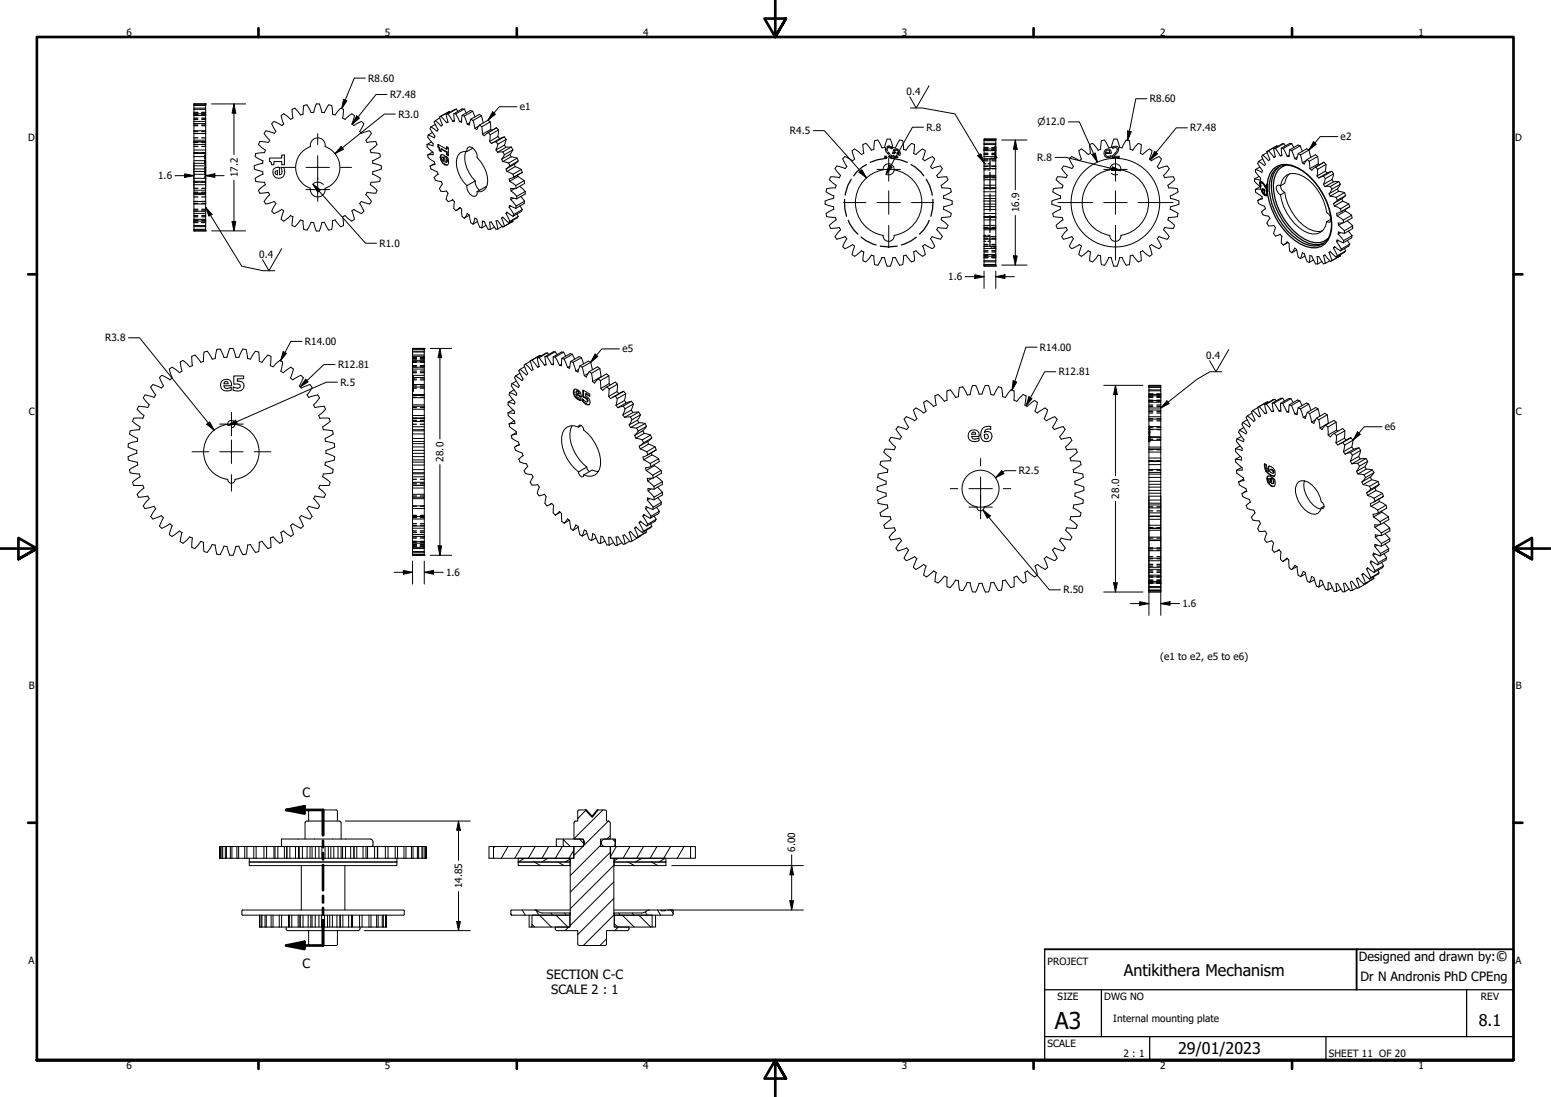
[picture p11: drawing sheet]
<svg xmlns="http://www.w3.org/2000/svg" width="420mm" height="297mm" viewBox="0 0 420 297" stroke-linecap="round" stroke-linejoin="round" font-family="sans-serif">
<defs><g id="words">
<text font-size="6.3" x="285.8" y="278.5">A3</text>
<g font-size="4.4">
<text x="304.5" y="264.3">Antikithera Mechanism</text>
<text x="400.6" y="277.8">8.1</text>
<text x="319.2" y="285.4">29/01/2023</text>
</g>
<text font-size="3.9" x="405.2" y="260.3">©</text>
<g font-size="3.5">
<text x="81.9" y="215.8">C</text>
<text x="81.9" y="262.1">C</text>
<text x="148.1" y="265.1">SECTION C-C</text>
<text x="149.4" y="269.3">SCALE 2 : 1</text>
<text x="368.6" y="265.5">Dr N Andronis PhD CPEng</text>
</g>
<text font-size="3.4" x="368.1" y="260.3">Designed and drawn by:</text>
<g font-size="2.7">
<text x="34.2" y="9.6">6</text>
<text x="104.3" y="9.6">5</text>
<text x="174.2" y="9.6">4</text>
<text x="244.3" y="9.6">3</text>
<text x="314.2" y="9.6">2</text>
<text x="384.3" y="9.6">1</text>
<text x="99.8" y="22.2">R8.60</text>
<text x="105.7" y="26.6">R7.48</text>
<text x="140.8" y="29.9">e1</text>
<text x="245.6" y="25.8">0.4</text>
<text x="311.5" y="27.7">R8.60</text>
<text x="107.9" y="31.9">R3.0</text>
<text x="251" y="35.4">R.8</text>
<text x="322.5" y="35.6">R7.48</text>
<text x="7.7" y="38.2">D</text>
<text x="214" y="36.4">R4.5</text>
<text x="363.2" y="38">e2</text>
<text x="410.5" y="38.2">D</text>
<text x="64.4" y="48" transform="rotate(-90 64.4 48)">17.2</text>
<text x="281" y="43.6">R.8</text>
<text x="42.8" y="48.5">1.6</text>
<text x="276.1" y="57.5" transform="rotate(-90 276.1 57.5)">16.9</text>
<text x="70.2" y="69.9">0.4</text>
<text x="102.8" y="66.8">R1.0</text>
<text x="256.9" y="75.9">1.6</text>
<text x="28.4" y="92.4">R3.8</text>
<text x="82.6" y="93.5">R14.00</text>
<text x="168.6" y="95.4">e5</text>
<text x="281.7" y="95">R14.00</text>
<text x="91.6" y="99.7">R12.81</text>
<text x="286.8" y="101.7">R12.81</text>
<text x="326.8" y="97.2">0.4</text>
<text x="92.2" y="104.5">R.5</text>
<text x="7.8" y="112.4">C</text>
<text x="410.6" y="112.4">C</text>
<text x="375.2" y="116.5">e6</text>
<text x="120.1" y="125" transform="rotate(-90 120.1 125)">28.0</text>
<text x="276" y="128.5">R2.5</text>
<text x="303.2" y="135" transform="rotate(-90 303.2 135)">28.0</text>
<text x="120.8" y="155.9">1.6</text>
<text x="288.1" y="160.7">R.50</text>
<text x="320.3" y="164.4">1.6</text>
<text x="314.3" y="178.6">(e1 to e2, e5 to e6)</text>
<text x="7.8" y="186.7">B</text>
<text x="410.6" y="186.7">B</text>
<text x="215.4" y="230.7" transform="rotate(-90 215.4 230.7)">6.00</text>
<text x="125.2" y="240.6" transform="rotate(-90 125.2 240.6)">14.85</text>
<text x="7.7" y="260.9">A</text>
<text x="283.8" y="261.2">PROJECT</text>
<text x="410.5" y="260.9">A</text>
<text x="286.5" y="270.8">SIZE</text>
<text x="299.1" y="270.8">DWG NO</text>
<text x="401.2" y="270.7">REV</text>
<text x="301.6" y="276.8">Internal mounting plate</text>
<text x="283.8" y="283.5">SCALE</text>
<text x="304.4" y="286.3">2 : 1</text>
<text x="360" y="286.2">SHEET 11 OF 20</text>
<text x="34.2" y="289.4">6</text>
<text x="104.3" y="289.4">5</text>
<text x="174.2" y="289.4">4</text>
<text x="244.3" y="289.4">3</text>
<text x="314.2" y="289.4">2</text>
<text x="384.3" y="289.4">1</text>
</g>
<text font-size="2.6" x="281" y="34">⌀12.0</text>
</g></defs>
<!-- layer: Hatch (ANSI) -->
<g fill="none" stroke="#000" stroke-width=".27">
<path d="M158.7 219.4l-2.2 2.2M163.3 219.3l-7.8 7.8M134 229.2l-.3 .5M137.6 229.2l-1.8 3.2M141.3 229.2l-1.9 3.2M142.1 232.4l-1.7 1M144.7 233.4l1.8 1M145 229.2l-1.9 3.2M148.5 232.4l-1.8 1M148.6 229.2l-1.8 3.2M151.1 233.4l1.7 1M152.3 229.2l-1.8 3.2"/>
<path d="M152.6 227.3l1.9 1.9M154.4 232.6l-1.3 .8M154.7 232.4l-.2 .2M155.4 230.2l-1.3 2.2M155.7 222.4l-.1 .1M157 227.2l1.3 1.3M157.9 229.2l-2.4 2.4M162.7 228.9l-8.2 8.2M164.8 222.3l-6.7 6.7M165.3 230.8l-10.8 10.8M165.3 226.3l-.9 .9M165.9 227.2l.7 .7"/>
<path d="M166.3 238.8l-11.9 11.9M166.3 234.3l-11.8 11.8M167 229.2l-1.6 2.7M167.5 232.4l-1.1 .7M170.1 233.4l1.8 1M170.6 229.2l-1.8 3.2M173.9 232.4l-1.8 1M174.3 229.2l-1.8 3.2M176.5 233.4l1.7 1M178 229.2l-1.9 3.2M180.2 232.4l-1.7 1M181.7 229.2l-1.9 3.2"/>
<path d="M185.3 229.2l-1.8 3.2M138.4 247.4l.2 .4M141.5 246.4l.8 1.4M144.1 250.3l.7 .7M145.2 246.5l.8 1.3M146.1 247.8l3.3 3.2M149.3 247.2l.3 .6M150.6 247.8l3.2 3.2M153 247.2l.3 .6M154.1 251l-1 1M164.3 254.2l-1.8 1.8M166.3 247.8l-8.3 8.2"/>
<path d="M166.3 243.3l-9.8 9.8M166.4 250.1l.9 .9M167.5 251l-1 1M167.6 247.2l.4 .6M168.6 247.8l3.2 3.2M171.3 247.2l.3 .6M173.1 247.8l3.2 3.2M174.8 246.9l.5 .9M178.1 246.4l.8 1.4M181.8 246.4l.6 1"/>
</g>
<!-- layer: Visible (ANSI) -->
<g fill="none" stroke="#000" stroke-width=".27">
<path d="M52.5 39.1v2.5M52.5 36.1v2.3M52.5 28.1h.1M52.5 28.1v8M52.5 38.4v.7M52.5 29.3h3.2M52.5 28.6h3.2M52.5 30.8h3.2M52.5 29.6h3.2M52.5 32.9h3.2M52.5 31.3h3.2M52.5 35.4h3.2"/>
<path d="M52.5 33.5h3.2M52.5 38h3.2M52.5 38.4h3.2M52.5 36.1h3.2M52.5 39.1h3.2M52.5 28.1h3.2M52.5 28.4h3.2M55.7 36.1v2.3M55.7 39.1v2.5M55.7 28.1h.1M55.7 28.1v8M55.7 38.4v.7"/>
<path d="M70.4 38.4a.89 .89 0 0 0 .3 1.4l1.2 .9-.2 .7-1.9 .1a.8 .8 0 0 0-.7 .9l2.1 1.1v.7l-1.9 .5a.84 .84 0 0 0-.4 1.1l2.3 .6v.8M71.6 36.2l1.5 1.8-.4 .6-2.3-.3M72 35.4l-.5 .7M72 35.4l2.3 .7M73.6 33.5l1.1 2.1M74.2 32.9l-.6 .6M74.2 32.9l2.1 1.1 .6-.5M74.8 35.6l-.5 .5M76.2 31.3l.7 2.3M84.6 38a2 2 0 0 1 2.4-.5 2 2 0 0 1 1.1 2.2 6 6 0 0 1 4 5.6 6 6 0 0 1-4 5.7 2.01 2.01 0 0 1-2 2.3 2.01 2.01 0 0 1-2-2.3 6 6 0 0 1-4-5.7 6 6 0 0 1 4-5.6 2.01 2.01 0 0 1 .5-1.7zM89 28.4l-1.1 2.1-.7-.1-.5-1.8a.75 .75 0 0 0-1-.4l-.7 2.2-.7 .1-.9-1.7a.8 .8 0 0 0-1.1-.2l-.2 2.3-.7 .2-1.2-1.5a.78 .78 0 0 0-1.1 0l.3 2.4-.7 .3-1.4-1.2a.8 .8 0 0 0-1.1 .2M89 28.4a.9 .9 0 0 1 1 1.1l.1 1.4 .7 .2 1.1-1.5a.77 .77 0 0 1 1.1 0l-.2 2.4 .6 .3 1.5-1.2a.8 .8 0 0 1 1.1 .2"/>
<path d="M96 31.3l-.7 2.3M97.4 35.6l.5 .5M97.9 36.1l1.8-.6a.8 .8 0 0 1 .9 .7l-1.5 1.8 .4 .6M97.9 32.9l-2.1 1.1-.5-.5M98 32.9l.5 .6M98.6 33.5l-1.2 2.1M101.8 38.4a.89 .89 0 0 1-.4 1.4l-1.1 .9 .2 .6 1.9 .2a.8 .8 0 0 1 .6 .9M101.8 38.3l-2.3 .3M115.7 39.1v.7l1.6 1.5v.6h-1.4M116 36.6l-.1 .6 1.4 1.7v.6l-1.6-.4M116.8 34.4l-.3 .5 1.3 2-.1 .4-1.7-.7M116.9 38.4l-1.2 .7"/>
<path d="M117.1 35.9l-1.1 .7M117.9 33.7l-1.1 .7M117.9 32.7l-.3 .3 1.1 2.1-.3 .4-1.6-1.1M118.6 39.8l.4 .4M118.8 39.1v.6l-.2 .1v-.7l2.4 1.3M118.8 39.7l.3 .4M119.1 31.9l-1.2 .8M119.5 31.5l1.4 1.7M119.5 31.5l-.5 .2 .8 2.2-.3 .2-1.6-1.4M120.9 31l.5 2.1-.5 .1M121.1 39.8l-.1 .6v-.7l.5 .3v2.2l-.5-.3M121.3 33l-.4 .2"/>
<path d="M121.4 30.8l1.2 2M121.4 30.8l-.5 .2M121.8 30.2l-2.5 1.4M121.8 30.2l.1 .1M121.8 30.2l-2.3 1.3M122.9 30.8l.2 2h-.5M122.9 30.8h.6M123.1 32.6l-.5 .2M123.5 30.8l1 2.2M123.6 29.5l-2.7 1.5M123.6 29.5l.4 .7M123.6 29.5l-2.2 1.3"/>
<path d="M125.1 32.7l-.6 .3M125.2 31.2l-.1 1.9-.6-.1M125.2 31.2l.6 .2M125.8 31.4l.8 2.2M125.8 29.5h-.6l-2.3 1.3M125.8 29.5l.5 1.1M125.8 29.5l-2.3 1.3M127.2 33.2l-.6 .4M127.6 32.3l-.5 1.6-.5-.3M127.6 32.3l.5 .3M128.1 30.1l-.6-.2-2.3 1.3M128.1 30.1l.6 1.6"/>
<path d="M128.1 30.1l-2.3 1.3M128.1 32.6l.6 2.1M129.7 34.1l-1 .6M129.9 33.9l-.7 1.2-.5-.4M129.9 33.9l.6 .4M130.4 31.3l.5 2M130.4 31.3l-.6-.3-2.2 1.3M130.4 31.3l-2.3 1.3M130.5 34.3l.2 2.1M130.7 36.4l.5 .4 1-.9 .6 .6M132.6 38.3l.5 .5 1.3-.4M132.8 33l.1 2"/>
<path d="M132.8 36.5l-.2 1.8M132.8 33l-.6-.5-2.3 1.4M132.8 33l-2.3 1.3M132.9 35l.4 .3M132.9 35l-2.2 1.4M134.4 38.4l.5 .6M134.5 34.6l.5 .6M134.5 34.6l-.1 .1M134.5 34.6l-2.3 1.3M134.9 39l-.5 1.6M134.9 37l.4 .5M134.9 37l-2.3 1.3"/>
<path d="M135 35.2l-.1 1.8M135 35.2l-2.2 1.3M136.6 37.1l-1.1 .4-2.3 1.3M136.6 37.1l.5 .6M136.6 37.1l-2.2 1.3M136.7 39.3l.3 .6M136.7 39.3l-2.3 1.3M137 39.9l-2.2 1.3M137.1 37.7l-.4 1.6M137.1 37.7l-2.2 1.3M138.5 39.8l-1.5 .1M138.5 39.8l.4 .8"/>
<path d="M138.5 39.8l-2.3 1.3M234.5 38.8a.88 .88 0 0 0-.7 1.3l.2 1.4-.6 .4-1.5-1.3a.8 .8 0 0 0-1.1 .2M234.6 38.8l1.5 1.9M244.5 38.1a.87 .87 0 0 0-1.3 .6l-.6 1.3-.8-.1-.4-1.8a.84 .84 0 0 0-1.1-.4l-.7 2.3h-.7l-.8-1.7a.81 .81 0 0 0-1.1-.2l-.3 2.4-.7 .2M244.5 38.1l.3 2.4M266.6 37.7h.1M266.6 37.7h3.1v.2M266.6 39.1h3.1M266.6 37.9v7.8M266.6 38.8h3.1M266.6 38.1h3.1M269.7 37.7h.1"/>
<path d="M269.7 37.7h-3.1v.2h3.1M269.7 37.9v7.8M296 38.8a.88 .88 0 0 0-.8 1.3l.2 1.4-.6 .4-1.4-1.3a.8 .8 0 0 0-1.2 .2M296 38.8l1.5 1.9M301.4 39.8a1 1 0 0 1 1.7 .6l-.2 .6-1.2 1.3h1.5v.4h-1.9v-.5l.7-.7a1.17 1.17 0 0 0 .5-1.5l-.4-.1-.7 .3zM305.9 38.1a.91 .91 0 0 0-1.3 .6l-.6 1.3M305.9 38.1l.2 2.3 .7 .3 1.5-1.9 .9 .3-.3 2.4 .6 .4 1.8-1.6M345.9 39.5l.2 .2M345.9 39.5l-2.5 1.4M345.9 39.5l-.2 .1M347.8 38.9l.4 .6M347.8 38.9l-2.3 1.3"/>
<path d="M347.8 38.9l-2.8 1.4M349.9 38.9l.6 1M349.9 38.9l-2.3 1.3M349.9 38.9l-.5-.1-2.3 1.3M352.2 39.5l.6 1.5M352.2 39.5l-.6-.2-2.2 1.3M352.2 39.5l-2.3 1.3M52.5 52.3v2.3M52.5 49.1v2.4M52.5 45.7v2.6M52.5 42.4v2.5M52.5 41.6v.8"/>
<path d="M52.5 44.9v.8M52.5 48.3v.8M52.5 51.5v.8M52.5 54.6v7.9M52.5 40.6h3.2M52.5 41.6h3.2M52.5 43.5h3.2M52.5 44.2h3.2M52.5 44.9h3.2M52.5 42.4h3.2M52.5 46.4h3.2M52.5 47.2h3.2"/>
<path d="M52.5 48.3h3.2M52.5 45.7h3.2M52.5 50h3.2M52.5 51.5h3.2M52.5 49.1h3.2M52.5 52.7h3.2M52.5 54.6h3.2M52.5 52.3h3.2M52.5 57.2h3.2M52.5 55.2h3.2M52.5 59.4h3.2M52.5 57.8h3.2"/>
<path d="M52.5 59.8h3.2M52.5 41.3h3.2M52.5 49.3h3.2M55.7 42.4v2.5M55.7 45.7v2.6M55.7 49.1v2.4M55.7 52.3v2.3M55.7 41.6v.8M55.7 44.9v.8M55.7 48.3v.8M55.7 51.5v.8M55.7 54.6v7.9"/>
<path d="M70 51.5l.4 .8M70.4 52.3l2.3-.2 .4 .6-1.5 1.8M71.2 47.2l-1.7 .8a.81 .81 0 0 0-.2 1.1l2.4 .2M71.5 54.6l.5 .7M71.7 49.3l.2 .7M71.9 50l-1.9 1.5M73 42.8h3.3v-.8h.7v2.6h-.7v-.8h-2.1v.8h-.6l-.2-.6-.4-.3zM73.6 57.2a.92 .92 0 0 0 1.5 .2l1.2-.7 .6 .4-.7 2.3M74.3 54.6l.5 .5-1.2 2.1M74.3 45.6l.5-.2 .9-.1v2a.69 .69 0 0 0 .7-.9l-.3-1.1h.8a1.83 1.83 0 0 1 0 2.2 1.83 1.83 0 0 1-2 .7 1.6 1.6 0 0 1-.6-2.6zM74.3 54.5l-2.3 .7M74.7 46.3l.4-.1v1.2l-.6-.4z"/>
<path d="M79.4 58.7l-.7-.3-1.4 1.2a.8 .8 0 0 1-1.1-.2M79.4 58.7l-.3 2.3M82.1 59.8l.1 1.9a.79 .79 0 0 0 .9 .6l1.2-2.1 .7 .1 .7 2.2M82.1 59.8l-.7-.3-1.5 1.9M90.1 59.8l.7-.2 1.5 1.8M90.1 59.8l-.2 2.3M92.8 58.7l.2 2.3M92.8 58.7l.7-.3 1.4 1.2a.79 .79 0 0 0 1.1-.2M97.4 55.1l1.2 2.1M97.9 54.5l1.8 .6a.77 .77 0 0 0 .9-.5M97.9 54.6l-.5 .5M98.5 57.2a.91 .91 0 0 1-1.4 .2l-1.2-.7-.6 .4 .7 2.3"/>
<path d="M99.1 52.7l1.5 1.8M99.5 52.1l-.4 .6M99.5 52.1l2.3 .2M100.3 50l1.8 1.5M100.9 47.2l1.7 .8a.79 .79 0 0 1 .3 1.1l-2.4 .2-.2 .7M102.1 51.5l-.3 .8M103 42.4l-2.1 1.1 .1 .7 1.8 .5a.81 .81 0 0 1 .5 1.1l-2.3 .6-.1 .8M115.9 41.9l.1 .8 1.7 1.1 .1 .7-1.3 .5 .3 .7 1.6 .8 .3 .7M117.2 41.2l-1.3 .7M117.8 44.3l-1.2 .6M118.7 47.2l-1.1 .8 .3 .8 1.6 .4 .3 .6-.8 1.3 .5 .7 1.4-.1 .5 .7-.5 1.5 .5 .7 1.2-.5M118.7 47.2h-.2"/>
<path d="M119.1 40.1l.1 .6-.2 .1v-.6M119.1 40.1l-.1 .1M119.2 40.7l.3 .2M119.5 40.4l1.6 .7-1.5-.8-.1 .7-.5-.2M119.6 41.9a2.02 2.02 0 0 0 1.6 2.7M120.1 42.7l-.3-.1-.1 .3 .4 .7M120.1 42.7l.2-.1v.9l-.2 .1zM120.3 42.6l-.5 .1M120.8 42.4l.1 .5 .1-.4M120.9 42.4h-.1a1.56 1.56 0 0 1 .4 2.2 1.92 1.92 0 0 1-1.7-2.7h.3l.7 .3v1.6l.3 .1 .2-.2-.1-.8M121.1 42.8l.1 .8-.3 .3M121.1 41.1l-.1 .8v-.7"/>
<path d="M121.1 41.8l.4 .2M122.6 54.1l.5 .5-.2 1.9 .6 .6 1-.9 .6 .4 .1 2 .6 .5M122.6 54.1v.1M124.7 56.3l-1.1 .7M125.8 59.1l.8-1.2 .5 .3 .5 2.1 .5 .4M126.2 41a8 8 0 0 0 2.5 8M126.4 50.3a2.92 2.92 0 0 0 2 2.9l.5-.2 .3-.4v-.7M126.4 41l.1-.6 .3-.5a1.76 1.76 0 0 1 2.1 1.2l.3 .8v.8a8.6 8.6 0 0 1 2.8 7.4 2.27 2.27 0 0 1-2.8 1.8M126.4 41a2.2 2.2 0 0 0-2.7 1.9 8.7 8.7 0 0 0 2.7 7.4M127.1 58.3l-1.3 .8M128.1 40.1l-1.7 .9M128.7 49a3.1 3.1 0 0 0 1.2 2.5"/>
<path d="M128.7 49l-2.3 1.3M129.4 60l-1.3 .7M131.8 50.6l-2.6 1.3M134.4 40.6l.4 .6M135.9 59.1l.8 2.1M135.9 59.1l.3-.3 1.6 1.5M135.9 43.1l.3 .7M136.2 43.8l1.6 .3M136.2 41.1l-1.4 .1M136.2 41.1l.5 .8M136.3 58.9l-.4 .2M136.7 41.9l-.8 1.2"/>
<path d="M137.1 57.8l1 2.1M137.1 57.8l.2-.4 1.7 1.2M137.3 46.4l1.7 .8M137.5 57.6l-.4 .2M137.8 44.1l.3 .8M137.9 56.1l1.3 2M137.9 56.1l.1-.5 1.7 .8M138 49.1l1.7 1.1M138.1 44.9l-1 .8 .2 .7M138.1 59.9l-.3 .4M138.1 41.8l.4 .6M138.1 41.8l-2.2 1.3"/>
<path d="M138.3 54l1.5 1.8M138.4 55.8l-.5 .3M138.4 51.7l1.6 1.5M138.5 42.4l1.6 .4M138.5 42.4l-2.3 1.4M138.9 59.7v.2M138.9 40.6l-.8 1.2M138.9 59.9l-2.5 1.5M138.9 59.9l-2.2 1.3M138.9 40.6l-2.2 1.3M139 47.2l.2 .7M139 53.7l-.7 .3"/>
<path d="M139.2 47.9l-1.3 .6 .1 .6M139.2 58.1l-.2 .5M139.3 44.5l.3 .6M139.5 51l-1.1 .7M139.6 45.1l1.6 .8M139.6 45.1l-2.3 1.3M139.7 50.2l.1 .8M139.8 51h-1.5l.1 .7M139.8 55.8l-.1 .6M140 53.8l-1.6-.3-.1 .5M140 53.2v.6M140.1 42.8l.3 .8"/>
<path d="M140.1 57.9l.3 .7M140.1 42.8l-2.3 1.3M140.2 47.4l.1 .4M140.3 47.8l1.7 1.1M140.3 47.8l-2.3 1.3M140.4 43.6l-1 .8-2.2 1.3M140.4 58.6l-.3 .4-2.3 1.3M140.4 58.6l-2.3 1.3M140.4 43.6l-2.3 1.3M140.8 50.4l1.5 1.4M140.8 55.7l.7 1.1M141.1 53.2l1 1.3"/>
<path d="M141.2 45.9l.3 .8M141.2 45.9l-2.2 1.3M141.5 56.8l-.3 .5-2.2 1.3M141.5 46.7l-2.4 1.3M141.5 56.8l-2.3 1.3M141.5 46.7l-2.3 1.2M142 48.9l.1 .8-2.3 1.3M142 48.9l-2.3 1.3M142.1 54.5l-.1 .6-2.3 1.3M142.1 54.5l-2.3 1.3M142.3 51.8v.7l-2.3 1.3M142.3 51.8l-2.3 1.4"/>
<path d="M223.5 54.4a.89 .89 0 0 0 .9 1.2l1.4 .4 .1 .7-2.1 1.1M223.8 57.8a.9 .9 0 0 0 1.1 1l1.4 .1 .2 .7M223.9 51.1a.91 .91 0 0 0 .7 1.4l1.3 .6M224.7 48.7l1.8 1.5-.2 .7-2.3 .2M225 47.9l-.3 .8M225 47.9l2.4 .2M225.8 53.7l-2.3 .7M225.9 53l-.1 .8M226.2 45.7l1.5 1.8M226.5 59.5l-1.8 1.5M227.7 47.5l-.3 .6M228.9 42.4a.89 .89 0 0 0-.2 1.5l.7 1.2"/>
<path d="M228.9 42.4l2.1 1.1M228.9 45.6l-2.2-.7-.5 .8M229.4 45.1l-.5 .6M230.8 40.8l.7 2.3-.5 .4M239.2 46a1.5 1.5 0 0 1 1.5-1.6 1.5 1.5 0 0 1 1.5 1.6 9 9 0 0 1 7.5 8.9 9 9 0 0 1-7.5 8.8 1.5 1.5 0 0 1-1.5 1.6 1.5 1.5 0 0 1-1.5-1.6 9 9 0 0 1-7.5-8.8 9 9 0 0 1 7.5-8.9M249.9 40.3l-1.8 1.6-.6-.4 .2-2.4-.8-.3-1.5 1.9-.7-.3M249.9 40.3l.7 .5M250.7 40.8l-.8 2.3 .6 .4 1.7-.9a.8 .8 0 0 1 1 .4l-1.1 2.1 .4 .5 2.3-.7 .5 .8M253.7 47.5l.4 .6M254.1 48.1l1.9-.2a.91 .91 0 0 1 .8 .8l-1.8 1.5M254.9 50.2l.3 .7M255 59.5l1.8 1.5"/>
<path d="M255.1 50.9l2.4 .2M255.2 58.9l-.3 .7M255.3 45.7l-1.5 1.8M255.6 53l.1 .8M255.7 53.7l2.3 .7M257.5 51.1l.2 .9-2.1 1.1M257.7 57.8a.9 .9 0 0 1-1.1 1l-1.5 .1M257.9 54.5l.1 .8-2.3 .7-.1 .5v.2l2.1 1.1M266.6 58.6v2.4M266.6 55.3v2.5M266.6 51.9v2.5M266.6 48.7v2.4"/>
<path d="M266.6 45.7v2.2M266.6 42.4h3.1M266.6 55.3h3.1M266.6 47.9v.8M266.6 51.1v.8M266.6 54.4v.9M266.6 57.8v.8M266.6 40.3h3.1M266.6 40.8h3.1M266.6 44.9h3.1M266.6 43h3.1M266.6 47.5h3.1"/>
<path d="M266.6 47.9h3.1M266.6 45.7h3.1M266.6 50.2h3.1M266.6 51.1h3.1M266.6 48.7h3.1M266.6 53h3.1M266.6 53.7h3.1M266.6 54.4h3.1M266.6 51.9h3.1M266.6 56h3.1M266.6 56.7h3.1M266.6 57.8h3.1"/>
<path d="M266.6 59.5h3.1M266.6 58.6h3.1M266.6 50.9h3.1M266.6 58.9h3.1M269.7 45.7v2.2M269.7 48.7v2.4M269.7 51.9v2.5M269.7 55.3v2.5M269.7 58.6v2.4M269.7 47.9v.8M269.7 51.1v.8M269.7 54.4v.9"/>
<path d="M269.7 57.8v.8M285 54.4a.89 .89 0 0 0 .9 1.2l1.3 .4 .1 .7-2.1 1.1M285.2 57.8a.9 .9 0 0 0 1.1 1l1.4 .1 .2 .7M285.4 51.1a.91 .91 0 0 0 .6 1.4l1.3 .6M286.1 48.7l1.9 1.5-.3 .7-2.3 .2M286.4 47.9l-.3 .8M286.5 47.9l2.3 .2M287.2 53.7l-2.2 .7M287.3 53l-.1 .8M287.6 45.7l1.5 1.8M288 59.5l-1.9 1.5M289.1 47.5l-.3 .6"/>
<path d="M289.7 43l1.1 2.1-.4 .6M290.3 42.4l-.6 .6M290.3 42.4l2.1 1.1M290.4 45.6l-2.3-.7-.5 .8M292.3 40.8l.7 2.3-.6 .4M299.4 40.7a.95 .95 0 0 1 1.2-.3 .95 .95 0 0 1 .4 1.2h-1.5a.68 .68 0 0 0 .7 .8l.8-.3v.4a1.22 1.22 0 0 1-1.7-.2 1.22 1.22 0 0 1 .1-1.6zM299.6 40.8a.57 .57 0 0 1 .9 0l.2 .5h-1.2zM300.7 46a1.5 1.5 0 0 1 1.5-1.6 1.5 1.5 0 0 1 1.5 1.6 9 9 0 0 1 7.5 8.9 9 9 0 0 1-7.6 8.8 1.5 1.5 0 0 1-1.5 1.6 1.5 1.5 0 0 1-1.4-1.6 9 9 0 0 1-7.5-8.8 9 9 0 0 1 7.5-8.9M304 40l-.7-.1-.5-1.8a.84 .84 0 0 0-1.1-.4l-.6 2.3h-.8l-.8-1.7a.81 .81 0 0 0-1.1-.2l-.2 2.4-.7 .2M311.4 40.3l.7 .5M312.1 40.8l-.7 2.3 .5 .4 2.1-1.1M314 42.4a.92 .92 0 0 1 .2 1.5l-.7 1.2 .4 .5 2.3-.7 .5 .8"/>
<path d="M315.2 47.5l.3 .6M315.5 48.1l2.4-.2 .3 .8M316.4 59.5l1.8 1.5M316.6 50.9l2.3 .2M316.6 58.9l-.2 .7M316.7 45.7l-1.5 1.8M317 53l.1 .8M317.1 53.7l2.2 .7M318.2 48.7l-1.8 1.5 .2 .7M318.9 51.1l.2 .9-2.1 1.1M319.1 57.8a.9 .9 0 0 1-1.1 1l-1.4 .1M319.3 55.3l-2.2 .7-.1 .5v.2l2.1 1.1"/>
<path d="M319.4 54.5v.8M339.9 48.5v.6l1.6 1.5v.7h-1.4M340.1 51.3v.8l1.7 1.1 .2 .6-1.3 .5 .2 .8 1.7 .8 .2 .6M340.1 45.9v.6l1.4 1.7v.6l-1.6-.3M340.9 43.7l-.2 .5 1.3 2-.2 .5-1.7-.8M341.1 47.8l-1.2 .7M341.3 45.2l-1.2 .7M341.3 50.3l-.1-.7 .2-.5a2.51 2.51 0 0 1 1.8 1.9M341.3 50.3l.3 .1-.1-.7v-.2h.3l.5 .6 .8 1.2M341.4 50.5l-1.3 .8M341.5 49.1v1.1M341.5 50.2l-.2 .1"/>
<path d="M341.5 50.2h.1M341.5 49.5l.5-.1 .3 .3 .9 1.6M341.9 53.6l-1.2 .7M342 51.1a1.5 1.5 0 0 0 1.3 1.8M342.1 43l-1.2 .7M342.1 51.4h.5v1l-.2 .1-.4-.6zM342.1 42l1.6 1.5 .3-.3-.8-2.2 .4-.2 1.5 1.8M342.1 42l-.3 .4 1 2.1-.2 .4-1.7-1.2M342.2 51.3l-.1 .1M342.2 51.3l.4 .1M342.4 51.5v1M342.8 56.5l-1 .9 .3 .8 1.6 .3 .3 .7-.8 1.2 .4 .8 1.5-.1 .4 .6-.5 1.5 .5 .7 1.3-.5"/>
<path d="M342.8 56.5l-.1 .1M343 51.6l.1 .3 .1-.2M343 51.6l.3 .2M343.2 49.9v1.1zM343.2 51.8l.1 .7-.3 .2M343.3 49.9l.1 1.6-.3-.2h.3M343.3 51.8v1.1a1.26 1.26 0 0 1-1.2-.5 1.26 1.26 0 0 1-.2-1.3l.7 .2v1.3h.6l-.1-.7M343.3 51.8h.1M343.3 41.3l-1.2 .7M345 40.3l.5 2.1-.4 .2M345.5 42.4l-.4 .2M345.5 40.2l1.3 2"/>
<path d="M345.5 40.2l-.5 .1M346.3 45.2a6.4 6.4 0 0 1 6.6 1.2 18.8 18.8 0 0 1 7.7 15.2l-.1 .9a4.8 4.8 0 0 1-2.2 3.5M346.9 50.3l-.5-.2-.4 .1a1.74 1.74 0 0 0 .9 2.6M346.9 50.3a3.5 3.5 0 0 1 5-3.1 13.4 13.4 0 0 1 7.5 10.4 1.91 1.91 0 0 1 .9 2.5l-.9-.1M346.9 50.3a2.09 2.09 0 0 0 1.1 1.8M346.9 52.8a13.6 13.6 0 0 0 7.5 10.3 3.5 3.5 0 0 0 5-3.1M347.1 40.1l.2 2-.5 .1M347.1 40.1l.5 .1M347.2 41.9l-.4 .3M347.6 40.2l1.1 2.1M348 52.1a13.2 13.2 0 0 0 7.9 10.4l1.2 .2 1.1-.1M348 52.1l-1.1 .7"/>
<path d="M349.2 42l-.5 .3M349.2 47.1l-.9 1.5-.3 1-1.1 .7M349.4 40.6l-.2 1.8-.5-.1M349.4 40.6l.5 .2M349.9 40.8l.8 2.2M351.4 42.6l-.7 .4M351.7 41.6l-.5 1.6-.5-.2M351.7 41.6l.6 .3M352.3 41.9l.5 2.2M353.9 43.5l-1.1 .6M354.1 43.2l-.8 1.2-.5-.3M354.1 43.2l.6 .5"/>
<path d="M354.6 40.6l.4 2.1M354.6 40.6l-2.3 1.3M354.6 40.6l-.6-.3-2.3 1.3M354.7 43.7l.1 2M354.8 45.7l.5 .4 1.1-.9 .6 .6M356.8 47.7l.5 .5 1.2-.5M357 45.8l-.2 1.9M357 42.4l.1 2M357 42.4l-2.3 1.3M357 42.4l-.6-.5-2.3 1.3M357.1 44.4l.3 .2M357.1 44.4l-2.3 1.3"/>
<path d="M358.5 49.9l.4 .6M358.5 47.7l.5 .7M358.6 43.9v.1M358.6 43.9l-2.3 1.4M358.6 43.9l.6 .6M359 48.4l-.5 1.5M359 46.3l.5 .6M359 46.3l-2.2 1.4M359.2 44.5l-.2 1.8M359.2 44.5l-2.2 1.3M360 52.5l.3 .6M360.3 53.1l1.6 .4"/>
<path d="M360.4 50.5h-1.5M360.4 50.5l.4 .7M360.6 59.4l-1.2 .6M360.8 51.2l-.8 1.3M360.8 46.4l-1.2 .4-2.3 1.3M360.8 48.6l.4 .7M360.8 48.6l-2.3 1.3M360.8 46.4l-2.3 1.3M360.8 46.4l.5 .7M361.2 49.3l-2.3 1.2M361.3 47.1l-.5 1.5M361.3 47.1l-2.3 1.3"/>
<path d="M361.5 55.8l1.6 .7M361.9 53.5l.4 .7M362.2 58.4l1.7 1.2M362.3 54.2l-1.1 .9 .3 .7M362.3 51.2l.3 .6M362.3 51.2l-2.3 1.3M362.6 51.8l1.6 .3M362.6 51.8l-2.3 1.3M362.7 49.2l-1.5 .1M362.7 49.2l-2.3 1.3M362.7 49.2l.4 .7M363.1 49.9l-.8 1.3"/>
<path d="M363.1 49.9l-2.3 1.3M363.1 56.5l.2 .8M363.3 57.3l-1.2 .5 .1 .6M363.5 53.8l.2 .7M363.7 54.5l1.7 .7M363.7 54.5l-2.2 1.3M363.9 59.6l.1 .7M364.2 52.1l-2.3 1.4M364.2 52.1l.3 .8M364.4 56.7l.1 .4M364.5 57.1l1.6 1.2M364.5 57.1l-2.3 1.3"/>
<path d="M364.5 52.9l-.9 .8-2.2 1.4M364.5 52.9l-2.2 1.3M365 59.8l1.4 1.4M365.4 55.2l-2.3 1.3M365.4 55.2l.2 .8M365.6 56l-2.3 1.3M366.1 58.3l.2 .7-2.3 1.3M366.1 58.3l-2.2 1.3M52.5 62.5h.1M52.5 61.1h3.2M52.5 62.1h3.2M52.5 61.4h3.2"/>
<path d="M52.5 62.5h3.2M52.5 62.3h3.2M55.7 62.5h.1M79.1 61.1l.8 .3M85.7 62.5h.8M89 62.3l-1.1-2.1-.7 .1-.7 2.2M89.9 62.1l-.9 .2M93.1 61.1l-.8 .3M128.1 60.7l.6-1.6 .5 .2 .7 2.2 .6 .2M130.5 61.7l.2-1.8 .5 .1 1 2.1h.6M131.7 61l-1.2 .7M133.9 61.5l-1.1 .6"/>
<path d="M134.9 62l-.5 .1-1.3-2h-.5l.2 2M136.1 61.3l-1.2 .7M136.7 61.2l-.5 .3-1.4-1.8-.4 .1 .5 2.2M224.7 61.1l.3 .7M227.4 61.6l.3 .6-1.2 1.5a.79 .79 0 0 0 .2 1.1M227.4 61.6l-2.4 .2M228.9 64.1l.5 .5M228.9 64.1l-2.2 .7M229.4 64.6l-.9 1.7a.76 .76 0 0 0 .4 1M231 66.2l.5 .5-.7 2.2M231 66.2l-2.1 1.1M233.8 70.6l.7 .3"/>
<path d="M234 68.2l-.6-.3-1.5 1.2a.8 .8 0 0 1-1.1-.2M234 68.2l-.2 2.4M236 69.1l.7 .2 .2 1.9a.79 .79 0 0 0 .9 .6M236.1 69.1l-1.5 1.8M238.9 69.7l.7 .1M238.9 69.7l-1.1 2.1M239.6 69.8l.5 1.8a.77 .77 0 0 0 1 .5l.8-2.3M242.6 69.7l-.8 .1M242.6 69.7l1.1 2.1M244.5 71.7l-.8 .1M244.7 69.3l.7-.2 1.2 1.5a.78 .78 0 0 0 1.1 0M244.8 69.3l-.3 2.3"/>
<path d="M247.5 68.2l.2 2.4M250 66.7l.6 1.8a.81 .81 0 0 1-.7 .9l-1.8-1.5-.6 .3M252.1 64.6l.4-.5 2.3 .7M252.1 64.6l.9 1.7a.86 .86 0 0 1-.4 1l-2.1-1.1-.6 .5M254.1 61.6l-.3 .6 1.5 1.9M255.3 64.1l-.5 .7M256.8 61.1a.88 .88 0 0 1-1.3 .7l-1.4-.2M266.6 72h.1M266.6 61.8v2.3M266.6 62.2h3.1M266.6 61v.8M266.6 64.1v7.9"/>
<path d="M266.6 72h3.1M266.6 61h3.1M266.6 64.1h3.1M266.6 61.8h3.1M266.6 66.7h3.1M266.6 64.8h3.1M266.6 68.9h3.1M266.6 67.3h3.1M266.6 70.6h3.1M266.6 69.4h3.1M266.6 71.6h3.1M266.6 70.9h3.1"/>
<path d="M266.6 71.8h3.1M269.7 72h.1M269.7 61.8v2.3M269.7 61v.8M269.7 64.1v7.9M286.1 61.1l.3 .7M288.8 61.6l.3 .6-1.2 1.5a.79 .79 0 0 0 .2 1.1M288.8 61.6l-2.3 .2M289.7 66.7l.6 .6M290.4 64.1l.4 .5M290.4 64.1l-2.3 .7M290.8 64.6l-1.1 2.1"/>
<path d="M292.4 66.2l.5 .5-.6 2.2M292.4 66.2l-2.1 1.1M295.2 70.6l.8 .3M295.4 68.2l-.6-.3-1.4 1.2a.8 .8 0 0 1-1.2-.2M295.4 68.2l-.2 2.4M297.5 69.1l.7 .2 .1 1.9a.79 .79 0 0 0 .9 .6M297.5 69.1l-1.5 1.8M300.3 69.7l.8 .1M300.3 69.7l-1.1 2.1M301.1 69.8l.5 1.8a.77 .77 0 0 0 1 .5l.7-2.3M304 69.7l1.1 2.1M304 69.7l-.7 .1"/>
<path d="M306.1 69.3l.7-.2 1.2 1.5a.78 .78 0 0 0 1.1 0M306.2 69.3l-.2 1.9a.8 .8 0 0 1-.9 .6M308.9 68.2l.3 2.4M311.4 66.7l.5-.5 2.1 1.1M311.4 66.7l.6 1.8a.81 .81 0 0 1-.7 .9l-1.8-1.5-.6 .3M313.5 64.6l.5-.5 2.2 .7M313.5 64.6l.9 1.7a.83 .83 0 0 1-.4 1M315.5 61.6l-.3 .6 1.5 1.9M316.7 64.1l-.5 .7M318.2 61.1a.88 .88 0 0 1-1.3 .7l-1.4-.2M346.8 63.4l.5 .6-.2 1.8 .5 .6 1.1-.9 .5 .4 .2 2.1 .5 .4M346.8 63.4l-.1 .1"/>
<path d="M348.9 65.7l-1.2 .6M349.9 68.4l.8-1.2 .5 .3 .5 2.2 .6 .3M351.3 67.7l-1.4 .7M352.3 70l.5-1.6 .5 .3 .8 2.2 .6 .2M353.5 69.3l-1.2 .7M354.7 71.1l.1-1.9 .5 .1 1.1 2.1 .6 .1M355.8 70.4l-1.1 .7M358.1 70.8l-1.1 .7M359 71.3l-.5 .1-1.2-1.9h-.5l.2 2M360 68.4l.8 2.2-.4 .2-1.5-1.8-.4 .2 .5 2.1M360 68.4l.3-.3 1.6 1.5M360.2 70.6l-1.2 .7"/>
<path d="M360.4 68.2l-.4 .2M361.2 67.1l1.1 2.1M361.2 67.1l.3-.4 1.6 1.2M361.7 66.9l-.5 .2M362.1 65.4l1.2 2M362.1 65.4l.1-.4 1.7 .7M362.3 69.2l-.4 .4M362.5 63.4l1.5 1.7M362.5 65.1l-.4 .3M362.6 61l1.6 1.5M363 69l.1 .3M363.1 69.3l-2.5 1.4"/>
<path d="M363.1 69.3l-.2 .1M363.2 63l-.7 .4M363.3 67.4l-.2 .5M363.6 60.4l-1 .6M364 60.3l-1.5 .1 .1 .6M364 65.1l-.1 .6M364.2 63.2l-1.6-.4-.1 .6M364.2 62.5v.7M364.2 67.3l.3 .6M364.5 67.9l-.3 .4-2.3 1.3M364.5 67.9l-2.2 1.3M365 65.1l.6 1"/>
<path d="M365.3 62.6l1 1.2M365.6 66.1l-.2 .5-2.3 1.3M365.6 66.1l-2.3 1.3M366.3 63.8l-.2 .6-2.2 1.3M366.3 63.8l-2.3 1.3M366.4 61.2v.7l-2.2 1.3M366.4 61.2l-2.2 1.3M45.9 99.9l.8 2.4-.3 .2-.4 .4-2.1-1.3M51.9 96.5l.2 2.5-.7 .3-1.8-1.7-.8 .4 .5 2.5-.7 .4-2-1.5-.7 .6M52.8 96.2l-.8 .3M55.3 95.3l-.2 2.5-.2 .1-.5 .2-1.6-2M56.1 95.1l-.8 .2"/>
<path d="M56.2 95.1l1.3 2.2 .8-.2M58.8 94.6l-.5 2.5M59.6 94.5l-.9 .1M59.6 94.5l1.1 2.3h.8l.7-2.4 .9-.1 .8 2.5M65.7 94.5l.9 .1 .5 2.5 .5 .1h.3l1.3-2.1M65.8 94.5l-1.1 2.3-.8-.1M69.2 95.1l.9 .2M70.1 95.3l.1 2.6 .8 .2 1.6-2 .8 .4M73.4 96.5l-.2 2.5 .8 .3 1.8-1.7 .7 .4M76.6 98l-.5 2.5 .6 .4M78.8 99.4l.7 .6M78.8 99.4l-2 1.5"/>
<path d="M79.5 99.9l-.8 2.4 .6 .5 2.2-1.2M111.8 94.3h.1M111.8 99.9h3.1v1.7h-3.1M111.8 98h3.1v1.4h-3.1M111.8 96.5h3.1v1.1h-3.1M111.8 95.3h3.1v.8h-3.1M111.8 94.6h3.1v.5h-3.1M111.8 94.3h3.1v.2h-3.1M111.8 94.3v10.5M111.8 94.3h3.1M114.9 94.3h.1M114.9 94.5v.1"/>
<path d="M114.9 95.1v.2M114.9 96.1v.4M114.9 97.6v.4M114.9 99.4v.5M142.1 99.3l-1.2 .7M142.4 98.6l-.4 .3 1 2.3-.4 .3-1.7-1.5M143.6 97.7l.8 2.4-.4 .2-1.6-1.7M143.7 97.8l-1.3 .8M144.1 97.5l1.6 1.9M144.1 97.5l-.5 .2M145.5 97l.6 2.3-.4 .1M146 96.8l1.5 2.1"/>
<path d="M146 96.8l-.5 .2M146.1 99.2l-.4 .2M146.3 96.2l-2.7 1.5M146.5 96.4l-.2-.2-2.2 1.3M147.6 96.6l.4 2.2-.5 .1M147.9 98.6l-.4 .3M148.2 96.5l1.2 2.2M148.2 96.5l-.6 .1M148.3 95.5l-2.8 1.5M148.7 96l-.4-.5-2.3 1.3M149.9 96.6l.1 2.1h-.6M149.9 96.6l.5 .1"/>
<path d="M149.9 98.5l-.5 .2M150.4 96.7l1.2 2.2M150.4 95.2l-.5 .1-2.3 1.3M150.9 96l-.5-.8-2.2 1.3M152.1 98.6l-.5 .3M152.2 97.1l-.1 1.9-.5-.1M152.2 97.1l.6 .1M152.7 95.4l-.6-.1-2.2 1.3M152.8 97.2l1 2.3M152.8 97.2l2.3-1.3 .6 1.4M153.2 96.4l-.5-1-2.3 1.3M154.3 99.2l-.5 .3"/>
<path d="M154.6 97.9l-.3 1.8-.5-.2M154.6 97.9l.6 .2M155.1 95.9l-.6-.2-2.3 1.4M155.2 98.1l.8 2.3M155.2 98.1l2.3-1.3 .6 1.7M157.1 99.1l-.5 1.6-.6-.3M157.1 99.1l.6 .3M157.5 96.8l-.6-.3-2.3 1.4M157.7 99.4l.6 2.3M157.7 99.4l2.3-1.3 .5 2M160 98.1l-.6-.3-2.3 1.3M162.5 99.8l.3 2.2"/>
<path d="M162.5 99.8l-2.3 1.3M162.5 99.8l-.7-.5-2.2 1.4M35.1 117.5l2.2 1.2-.1 .8M36.2 113.2l2.5 .1M36.2 113.3l-.3 .8 2.1 1.5M37.2 119.5l-2.4 .6-.1 .9M37.5 110l-.3 .8 1.8 1.7-.3 .8M37.5 110l2.6 .3M37.8 116.4l-2 .2a.84 .84 0 0 0-.7 .9M38 115.6l-.2 .8M38.8 107.7l1.6 1.9-.4 .8M39.3 107l-.5 .7"/>
<path d="M39.3 106.9l2.4 .7 .5-.6M41.4 104.2a.94 .94 0 0 0-.1 1.5l.9 1.3M41.4 104.1l2.3 1M43.2 102.2l1.1 2.3-.6 .6M43.8 101.6l-.6 .6M60.2 103.1a1.51 1.51 0 0 1 1.8-.3 1.51 1.51 0 0 1 .7 1.7h-2a.75 .75 0 0 0 .9 .7l1.1-.4v.8a1.84 1.84 0 0 1-2.2 0 1.84 1.84 0 0 1-.7-1.9zM60.8 103.4l.7-.1 .3 .6h-1.1zM61.7 114.9a7.5 7.5 0 0 0-6.5 7.4 7.5 7.5 0 0 0 6.5 7.5M61.7 114.9a.99 .99 0 0 1 1-1.1 .99 .99 0 0 1 1 1.1M63.3 101.8h2.7v.8h-1.7v.6a1.4 1.4 0 0 1 1.9 1.3 1.4 1.4 0 0 1-1.7 1.4l-1.3-.3v-.8a1.37 1.37 0 0 0 1.9 0l-.2-.7-1.6-.1zM63.7 114.9a7.5 7.5 0 0 1 6.5 7.5 7.5 7.5 0 0 1-6.5 7.4M81.5 101.6l.7 .6"/>
<path d="M82.2 102.2l-1.1 2.3 .5 .6M84 104.2l.5 .6M84 104.1l-2.3 1M84.6 104.8l-1.4 2.2M84.9 109.6l.4 .8M86.1 107l.5 .7M86.1 106.9l-2.4 .7-.5-.6M86.6 107.7l-1.6 1.9M87.4 115.6l.2 .8 2.5 .3M87.8 110l.4 .8-1.8 1.7 .3 .8M87.8 110l-2.5 .3M88.2 119.5l2.4 .6v.9"/>
<path d="M89.2 113.3l.2 .8-2 1.5M89.2 113.2l-2.6 .1M90.1 116.7l.2 .8M90.3 117.5l-2.2 1.2 .1 .8M111.8 117.5v2.6M111.8 114.1v2.6M111.8 110.8v2.5M111.8 107.7v2.3M111.8 104.8v2.9M111.8 118.7h3.1v.8h-3.1M111.8 117.5h3.1v1.2M111.8 115.6h3.1v.8h-3.1"/>
<path d="M111.8 114.1h3.1v1.5M111.8 112.5h3.1v.7M111.8 110.8h3.1v1.7M111.8 109.6h3.1v.4M111.8 107.7h3.1v1.9M111.8 104.8h3.1v2.2h-3.1h3.1v.7M111.8 102.2h3.1v1.9h-3.1M111.8 110v.8M111.8 113.3v.8M111.8 116.7v.8M111.8 110h3.1M111.8 113.2h3.1"/>
<path d="M114.9 119.5v.6h-3.1M114.9 116.4v.3h-3.1M114.9 113.2l-3.1 .1M114.9 101.6v.6M114.9 104.1v.7M114.9 110v.8M114.9 113.3v.8M114.9 116.7v.8M137.6 111.8l.1 .7 1.7 1.5 .1 .7-1.6 .1M137.7 108.9l-.1 .7 1.7 1.7v.7l-1.7-.2M137.9 114.8l.1 .8 1.8 1.2 .2 .7-1.5 .4M138 106.3l-.1 .6 1.6 1.9-.1 .6-1.7-.5"/>
<path d="M138.5 117.9l.2 .8 1.8 1 .2 .8-1.3 .6 .3 .8 1.7 .8 .3 .7M138.7 103.9l-.2 .6 1.5 2-.2 .5-1.8-.7M138.9 108.2l-1.2 .7M139 111l-1.4 .8M139.2 105.6l-1.2 .7M139.4 113.9l-1.5 .9M139.7 101.8l-.3 .5 1.3 2.2-.2 .4-1.8-1M139.9 103.2l-1.2 .7M139.9 117.1l-1.4 .8M140.8 101.1l-1.1 .7M140.9 100l-.4 .4 1.2 2.2-.3 .5-1.7-1.3M155 115.3a8.1 8.1 0 0 0 1 7.7l1.9 2.5 1.1 1"/>
<path d="M155.7 105.4a2.07 2.07 0 0 0 1.5 2.9 1.99 1.99 0 0 1-1.6-2.9 1.8 1.8 0 0 1 1.8 2.2l-1.4-.9 1.4 .7M156 106.7l.4 .8 1 .4v.6l-.3-.1M156.1 105.9l.6 .1 .2 .6-.1 .1-.8-.5 .1-.3 .3 .1 .4 .7M156.7 115.6l.4-.5a1.35 1.35 0 0 1 1 1.3 10.8 10.8 0 0 1 4.3 10.6 2.9 2.9 0 0 1-4.3 1.6M156.7 115.6a3 3 0 0 0-4.6 2.8 11.6 11.6 0 0 0 4.6 9.4M156.8 100l-.8 .4M157.2 108.3l.2 .1M157.5 115.2l-.8 .4M157.9 108.1l-.1 .6v-.7l.8 .7 .4 .1M157.9 108.6a2.24 2.24 0 0 0 1.7 .9M158 105.7l-.1 1.8v-1.9l1.9 1.1v.6l-1.2-.7M158 107.4l-.1 .1a1.17 1.17 0 0 1 1.2 1.2l-.1 .1"/>
<path d="M158.1 107.4a1.17 1.17 0 0 1 1.2 1.3l-.3 .1M159.3 101.1l-1 .6M159.6 100.7l-.8 1.4-.5-.4M159.6 100.7l.6 .4M159.8 107.1l-1.1-.6-.1 .7 .2 .1a1.54 1.54 0 0 1 .8 2.3 2.24 2.24 0 0 1-1.8-.9M160.2 101.1l.3 2.2M162.1 102.6l-1 1.1-.6-.4M162.1 102.6l.5 .5M162.6 103.1l.2 2.1M162.9 102.1l-2.4 1.2M164.4 104.8l-1.1 .9-.5-.5M164.4 104.8l.6 .6"/>
<path d="M164.9 101.8l.1 2.1M164.9 101.8l-2.3 1.3M164.9 101.8l-.6-.6-2.2 1.4M165 105.4l-.1 1.9M165.4 104.2l-.4-.3-2.2 1.3M166.7 107.3l-1.3 .6-.5-.6M166.7 107.3l2.3-1.4-3.1 1.7M166.7 107.3l.5 .6M166.9 109.8l2.3-1.4 .4 .7-2.2 1.3M166.9 109.8l.5 .6M167.2 107.9l-.3 1.9M167.3 104l-.2 2"/>
<path d="M167.3 104l-2.3 1.4M167.3 104l-.6-.6-2.3 1.4M167.6 106.6l-.5-.6-2.2 1.3M168.7 112.3l2.3-1.3 .4 .7-2.2 1.3M168.7 112.3l.5 .7M168.8 110l-1.4 .4M168.8 110l.5 .7M169 105.9l.5 .7M169.3 110.7l-.6 1.6M169.5 106.6l-.3 1.8M169.5 106.6l-2.3 1.3M170.4 115l2.3-1.2 .4 .7-2.3 1.3"/>
<path d="M170.4 115l.4 .8M170.8 112.9l-1.6 .1M170.8 112.9l.4 .8M170.8 115.8l1.7 .1M171.1 108.7l-1.5 .4M171.1 108.7l-2.3 1.3M171.1 108.7l.5 .7M171.2 113.7l-.8 1.3M171.6 109.4l-.6 1.6M171.6 109.4l-2.3 1.3M171.9 117.9l2.3-1.3 .3 .7-2.2 1.3M171.9 117.9l.4 .7"/>
<path d="M172.3 118.6l1.7 .5M172.5 115.9l.4 .8M172.9 116.7l-1 1.2M173 111.6l-1.6 .1M173 111.6l-2.2 1.3M173 111.6l.5 .7M173.1 114.5l1.7 .2M173.5 112.3l-.8 1.5M173.5 112.3l-2.3 1.4M174 119.1l.3 .8M174.3 119.9l-1.2 .9 .3 .8M174.5 117.3l1.7 .5"/>
<path d="M174.8 114.7l-2.3 1.2M174.8 114.7l.3 .7M175.1 115.4l-.9 1.2M175.1 115.4l-2.2 1.3M175.4 119.5l.3 .8-2.3 1.3M176.2 117.8l-2.2 1.3M176.2 117.8l.4 .8M176.6 118.6l-1.1 .9-2.3 1.3M176.6 118.6l-2.3 1.3M240.9 119.2l1.7 1.8M243.2 115.5a.92 .92 0 0 0 .1 1.6l.9 1.1-.4 .7-2.5-.5-.4 .8M243.2 115.5l2.4 .8"/>
<path d="M246.1 115.7l-.5 .6M247.4 111l1 2.4M247.4 111l.7-.5 2.1 1.3 .7-.4M248.4 113.4l-.6 .5-2.3-1.1-.6 .7 1.3 2.2M250.2 108.9l.7 2.5M251 108.5l-.8 .4M251 108.4l1.9 1.7 .7-.4M253.3 107.2l.3 2.5M253.3 107.2l.8-.4 1.7 1.9M258.9 107.6l-1.5-2-.9 .2 .1 2.6-.8 .3M262 107l-1.2-2.3-.9 .2-.3 2.5-.7 .2M262.7 116.8a1.5 1.5 0 0 1 1.8-.3 1.5 1.5 0 0 1 .8 1.7h-2.1a.74 .74 0 0 0 .9 .7l1.1-.3v.7a1.82 1.82 0 0 1-2.1 .1 1.82 1.82 0 0 1-.7-2.1z"/>
<path d="M263.4 117.2l.6-.2 .3 .6h-1.1zM263.4 104.4l.9-.1 .9 2.4M263.4 104.4l-.6 2.5-.8 .1M266 106.7l.9-2.3h.9l.6 2.5 .8 .1M266 106.7h-.8M266.1 116.1l1.1-.6h1.2v.8l-.3-.1a1.1 1.1 0 0 0-1.4 .9 1.37 1.37 0 0 1 2.1 .8 1.37 1.37 0 0 1-1.6 1.7 1.56 1.56 0 0 1-1.6-1.9l.2-.9zM266.7 117.6l.4-.1 .6 .4a.6 .6 0 0 1-.1 .7 .6 .6 0 0 1-.7 .1zM269.2 107l1.2-2.2 .9 .1 .3 2.5M273.8 105.6l-1.4 2-.8-.2M273.9 105.6l.8 .2v2.6l.7 .3M277.1 106.8l.8 .4M277.2 106.8l-1.8 1.9"/>
<path d="M277.6 109.7l.7 .4M278 107.2l-.4 2.5M280.2 108.4l-1.9 1.7M280.3 108.5l.7 .4M281 108.9l-.6 2.5 .6 .4 2.1-1.3 .7 .5M283.4 113.9l2.3-1 .7 .6-1.3 2.2 .5 .6M283.8 111l-.9 2.4 .6 .5M287 118.3l.5 .6 2.5-.5 .4 .8M288.5 116.2l-.5-.7-2.4 .8M288.6 116.2l-1.5 2M290.4 119.2l-1.8 1.9M311.2 119.2v2.4"/>
<path d="M311.2 116.2v2.2M311.2 119.2h3.3v1.9M311.2 118.3h3.3v.1M311.2 116.2h3.3v2.1M311.2 113.5h3.3v2h-3.3M311.2 111h3.3v1.8h-3.3M311.2 108.9h3.3v1.6h-3.3M311.2 107.2h3.3v1.2h-3.3M311.2 105.8h3.3v1h-3.3M311.2 104.9h3.3v.7h-3.3M311.2 104.4h3.3v.4h-3.3M311.2 118.4v.8"/>
<path d="M311.2 118.4h3.3M314.5 104.4l-3.3-.1v11.9M314.5 104.8v.1M314.5 105.6v.2M314.5 106.8v.4M314.5 108.4v.5M314.5 110.5v.5M314.5 112.8v.7M314.5 115.5v.7M314.5 118.4v.8M335.1 118.9l-.2 .6 1.6 1.9v.6l-1.8-.5M335.7 116.5l-.2 .5 1.5 2.1-.2 .5-1.7-.7"/>
<path d="M336.3 118.2l-1.2 .7M336.7 114.4l-.3 .5 1.3 2.1-.2 .5-1.8-1M336.9 115.8l-1.2 .7M337.9 112.6l-.3 .4 1.1 2.3-.2 .3-1.8-1.2M337.9 113.7l-1.2 .7M339.1 111.9l-1.2 .7M339.4 111.2l-.4 .3 1 2.3-.4 .3-1.7-1.5M340.7 110.3l.8 2.3-.4 .3-1.7-1.7M340.7 110.4l-1.3 .8M341.1 110.1l1.6 1.9M341.1 110.1l-.4 .2M342.6 109.5l.6 2.3-.5 .2"/>
<path d="M343.1 109.4l1.4 2M343.1 109.4l-.5 .1M343.1 111.7l-.4 .3M343.4 108.8l-2.7 1.5M343.6 109l-.2-.2-2.3 1.3M344.6 109.2l.4 2.2h-.5M345 111.2l-.5 .2M345.2 109.1l1.3 2.2M345.2 109.1l-.6 .1M345.4 108.1l-2.8 1.4M345.7 108.6l-.3-.5-2.3 1.3M346.9 109.2l.1 2.1h-.5"/>
<path d="M346.9 109.2h.6M347 111l-.5 .3M347.5 109.2l1.1 2.3M347.5 107.8l-.6 .1-2.3 1.3M347.9 108.6l-.4-.8-2.3 1.3M349.1 111.2l-.5 .3M349.2 109.6l-.1 2-.5-.1M349.2 109.6l.6 .2M349.7 107.9h-.5l-2.3 1.3M349.8 109.8l1 2.3M349.8 109.8l2.3-1.3 .6 1.3M350.3 109l-.6-1.1-2.2 1.3"/>
<path d="M351.4 111.7l-.6 .4M351.7 110.4l-.3 1.9-.6-.2M351.7 110.4l.6 .3M352.1 108.5l-.6-.2-2.3 1.3M352.3 110.7l.8 2.3M352.3 110.7l2.2-1.3 .6 1.7M353.8 112.6l-.7 .4M354.2 111.7l-.6 1.6-.5-.3M354.2 111.7l.6 .3M354.5 109.4l-.6-.3-2.2 1.3M354.8 112l.5 2.3M354.8 112l2.2-1.3 .5 2"/>
<path d="M356.3 113.7l-1 .6M356.6 113.2l-.7 1.5-.6-.4M356.6 113.2l.7 .5M357 110.7l-.6-.4-2.2 1.4M357.3 113.7l.3 2.2M359.1 115.1l-1 1.2-.5-.4M359.1 115.1l.6 .5M359.5 112.3l.3 2.3M359.5 112.3l-2.2 1.4M359.5 112.3l-.6-.4-2.3 1.3M359.7 115.6l.1 2.2M359.9 114.6l-2.3 1.3"/>
<path d="M361.4 117.3l-1.1 1-.5-.5M361.4 117.3l.6 .6M361.9 114.3l.1 2.2M361.9 114.3l-2.2 1.3M361.9 114.3l-.5-.5-2.3 1.3M362 117.9l-.1 2M362.4 116.8l-.4-.3-2.2 1.3M363.7 119.8l-1.3 .7-.5-.6M363.7 119.8l2.3-1.3-3.1 1.7M363.7 119.8l.6 .7M364.3 116.7l-.1 1.9M364.3 116.7l-2.3 1.2"/>
<path d="M364.3 116.7l-.6-.7-2.3 1.3M364.7 119.2l-.5-.6-2.3 1.3M366 118.5l.5 .7M366.5 119.2l-.3 1.8M366.5 119.2l-2.2 1.3M34.7 123.7a.95 .95 0 0 0 1 1.2l1.5 .3M34.7 121l2.4 1-.1 .8M35.1 127.2l.2 .8M35.3 128l2.5 .3M36.2 131.4h2.5l.3 .8-1.8 1.6M37.1 122.7l-2.4 1M37.2 133.9l.3 .8"/>
<path d="M37.2 125.2l.1 .8-2.2 1.1M37.7 128.3l.3 .8M38 129.1l-2.1 1.5 .3 .8M38.8 137l.5 .7M39.3 137.7l2.4-.6 .5 .6-1.1 1.7a.82 .82 0 0 0 .3 1.1l2.3-.9M40 134.3l.4 .7-1.6 2M40.1 134.3l-2.6 .3M43.7 139.6l.6 .6-1.1 2.3M61.7 129.8a.99 .99 0 0 0 1 1 .99 .99 0 0 0 1-1M81.6 139.6l-.5 .6 1.1 2.3M81.6 139.6l2.4 .9 .5-.6M85 135l1.6 2"/>
<path d="M85.3 134.3l-.4 .8M85.3 134.3l2.5 .3M86.1 137.7l-2.5-.6-.3 .4-.1 .2 1.4 2.2M86.6 137l-.5 .7M87.4 129.1l2 1.5-.2 .8M88.2 133.9l-.4 .8M88.3 122.7l2.4 1M89.2 131.4h-2.5l-.4 .7 1.9 1.7M90.1 128l-2.5 .3-.2 .8M90.3 127.2l-.2 .8M90.6 123.7v.8l-2.4 .7-.2 .7 2.3 1.2M90.7 121l-2.4 .9v.9"/>
<path d="M111.8 137v2.9M111.8 134.6v2.4M111.8 131.4v2.4M111.8 128v2.6M111.8 124.5v2.7M111.8 121v2.6M111.8 137.7h3.1zM111.8 134.6h3.1v.4h-3.1M111.8 131.4h3.1v.8h-3.1M111.8 128.3h3.1v.8h-3.1M111.8 128h3.1v.3M111.8 125.1h3.1v.8h-3.1"/>
<path d="M111.8 124.5h3.1v.6M111.8 121.9h3.1v.9h-3.1M111.8 121h3.1v.9M111.8 120.1v.9M111.8 123.6v.9M111.8 127.2v.8M111.8 130.6v.8M111.8 133.8v.8M111.8 139.9v10.3M111.8 131.5h3.1M114.9 137.7v2.2h-3.1M114.9 135v2h-3.1"/>
<path d="M114.9 132.2v1.6h-3.1M114.9 129.1v1.5h-3.1M114.9 125.9v1.3h-3.1M114.9 122.8v.8h-3.1M114.9 120.1v.9M114.9 123.6v.9M114.9 127.2v.8M114.9 130.6v.8M114.9 133.8v.8M114.9 137v.7M114.9 139.9v.6M140.7 120.3l-1 .5"/>
<path d="M141.7 123.4l-1.2 .9 .4 .8 1.7 .5 .4 .7-1 1.2 .4 .8 1.6 .2 .4 .6-.8 1.5 .5 .7 1.6-.1 .4 .7-.6 1.6 .5 .8 1.5-.5 .5 .7-.4 1.8 .6 .7 1.2-.7M141.7 123.4h-.1M149.4 136.3l.6 .6-.1 2 .5 .6M149.5 136.3l-.5 .3M150.4 139.5l1.2-1 .5 .6 .1 2.1 .6 .5M151.8 138.7l-1.4 .8M156.7 127.8a1.09 1.09 0 0 0 1.4 1.2v-.4M159 126.5v.4l.6 .8M159 126.5l-2.3 1.3M162.1 127.7l-1.7-.4-2.3 1.3M173.4 121.6l1.8 .7M174.2 139.8l1.3 2.1"/>
<path d="M174.2 139.8l.2-.5 1.7 1M174.4 124.5l1.7 1M174.7 139.5l-.5 .3M174.9 137.7l1.5 2.1M174.9 137.7l.1-.6 1.8 .9M175 127.4l1.8 1.3M175.2 122.3l.3 .8M175.3 135.4l1.7 1.9M175.4 130.2l1.8 1.5M175.5 123.1l-1.3 .7 .2 .7M175.5 123.1l2.3-1.3-2.7 1.6M175.5 137.4l-.6 .3"/>
<path d="M175.6 132.9l1.6 1.7M175.7 120.3l1.8 .7M176 135l-.7 .4M176.1 125.5l.3 .8M176.4 126.3l-1.5 .4 .1 .7M176.4 139.8l-.3 .5M176.4 132.4l-.8 .5M176.4 122.6l.2 .6-2.2 1.3M176.6 123.2l1.8 1M176.7 129.5l-1.3 .7M176.8 128.7l.2 .7M177 129.4l-1.7 .1 .1 .7"/>
<path d="M177 137.3l-.2 .7M177.2 135.3l-1.8-.5-.1 .6M177.2 131.7v.7M177.2 132.4l-1.6-.2v.7M177.2 139.7l.6 .9-2.3 1.3M177.2 134.6v.7M177.2 125.8l.1 .3-2.3 1.3M177.3 126.1l1.8 1.3M177.5 121l-2.3 1.3M177.5 121l.3 .8M177.8 129l1.7 1.4M177.9 137.4l.7 1.1-2.2 1.3"/>
<path d="M178.1 131.9l1.4 1.4-2.3 1.3M178.2 134.7l1 1.3-2.2 1.3M178.4 124.2l.2 .8-2.2 1.3M178.4 124.2l-2.3 1.3M178.6 138.5l-.2 .6-2.3 1.2M179.1 127.4l.1 .7-2.2 1.3M179.1 127.4l-2.3 1.3M179.2 136l-.1 .6-2.3 1.4M179.5 133.3v.7l-2.3 1.3M179.5 130.4v.7l-2.3 1.3M179.5 130.4l-2.3 1.3M237.6 132.8l2.4 .7 .1 .9"/>
<path d="M237.6 131.9v.9M237.8 129.2l2.3 1.1-.1 .3v.5l-2.4 .8M237.9 136.3l2.5 .4 .1 .8M238.4 138.9l.2 .8 2.6 .2M238.6 124.9a.96 .96 0 0 0 .6 1.5l1.3 .8M240.1 134.3l-2.3 1.1 .1 .9M240.5 127.1l-.1 .8-2.5 .5-.1 .9M240.5 137.5l-2.1 1.4M241.1 139.9l.3 .7-2 1.6 .3 .9 2.6-.2 .3 .7M241.2 124.8l-2.6 .1M242.6 121.1l-.3 .7-2.6-.2-.3 .8 2 1.6-.3 .8M264.6 137.3a5 5 0 0 1-3.1-7.8 5 5 0 0 1 8.3 0 5 5 0 0 1-3.2 7.8"/>
<path d="M264.6 137.2a.99 .99 0 0 0 1 1.1 .99 .99 0 0 0 1-1.1M288.6 121.1l.4 .7 2.5-.2 .3 .8-1.9 1.6 .2 .8M290.1 124.8l2 .1a.83 .83 0 0 1 .7 .9l-2.1 1.4M290.1 139.9l-.2 .7 1.9 1.6-.3 .9-2.5-.2-.4 .7M290.7 137.5l2.1 1.4M290.7 127.1l.2 .8 2.5 .5M291.2 134.3l2.3 1.1M292.9 138.9a.96 .96 0 0 1-1.3 1h-1.5M293.3 128.4l.2 .9M293.4 136.3l-2.5 .4-.2 .8M293.5 135.4l-.2 .9M293.5 129.2l-2.3 1.1v.8l2.4 .8"/>
<path d="M293.6 131.9v.9M293.6 132.8l-2.4 .7v.9M311.2 125.8v2.6M311.2 122.4v2.6M311.2 139.7v2.5M311.2 136.3v2.6M311.2 132.8v2.6M311.2 129.3v2.6M311.2 127.1h3.3v.8h-3.3M311.2 125.8h3.3v1.3M311.2 124h3.3v.8M311.2 122.4h3.3v1.6"/>
<path d="M311.2 121.1h3.3v.5M311.2 121.6h3.3M311.2 139.7h3.3v.9h-3.3M311.2 136.7h3.3v.8h-3.3M311.2 136.3h3.3v.4M311.2 133.5h3.3v.9h-3.3M311.2 132.8h3.3v.7M311.2 130.3h3.3v.8h-3.3M311.2 129.3h3.3v1M311.2 121.6v.8M311.2 125v.8M311.2 128.4v.9"/>
<path d="M311.2 131.9v.9M311.2 135.4v.9M311.2 138.9v.8M311.2 131.9h3.3M311.2 124.8h3.3M311.2 139.9h3.3M314.5 127.9v.5h-3.3M314.5 124.8v.2h-3.3M314.5 137.5v1.4h-3.3M314.5 134.4v1h-3.3M314.5 121.6v.8M314.5 125v.8"/>
<path d="M314.5 128.4v.9M314.5 131.1v1.7M314.5 135.4v.9M314.5 138.9v.8M334.7 124.4v.7l1.8 1.5v.7l-1.6 .1M334.7 121.5v.7l1.6 1.7v.7l-1.6-.2M334.9 127.4l.2 .7 1.7 1.3 .2 .7-1.5 .4M335.5 130.5l.2 .8 1.8 1 .2 .7-1.3 .7 .3 .8 1.8 .7 .2 .8M336 120.8l-1.3 .7M336 123.6l-1.3 .8M336.4 126.5l-1.5 .9M336.9 129.7l-1.4 .8"/>
<path d="M337.7 132.9l-.9 .5M338.7 136l-1.1 .9 .3 .8 1.7 .5 .4 .7-1 1.2 .4 .7 1.7 .2 .4 .8-.8 1.4 .4 .7 1.6-.1 .5 .7-.6 1.6 .5 .7 1.4-.4 .5 .7-.4 1.8 .6 .6 1.3-.6 .5 .6-.1 2 .6 .5M338.7 136h.1M342.6 125.6l.5 .3v.9l.6 .8-.2-.8 .2-.5a1.72 1.72 0 0 1 1.5 2.6 2.84 2.84 0 0 1-2.6-3.3zM342.7 125.6a2.8 2.8 0 0 0 2.5 3.2M343.5 128.9a2.05 2.05 0 0 0 1.7 2.8M343.7 129.7h.5M343.8 126.2l-.1 1.4M344 129.7h-.3l-.1 .2 .4 .8M344 129.7h.2v.9l-.2 .1zM344.1 127.2h.4a.71 .71 0 0 1 .3 .9 .74 .74 0 0 1-.8-.6zM344.1 127.2a.64 .64 0 0 1 .8 .2 .64 .64 0 0 1 0 .7"/>
<path d="M344.7 129.5l.2 .4v-.4M344.8 129.4h-.1a1.49 1.49 0 0 1 .4 2.3 1.9 1.9 0 0 1-1.6-2.8l1 .3v1.7l.2 .1 .2-.3v-.8M345 129.8l.1 .8-.3 .3M351.7 130.5a2.94 2.94 0 0 1 3.6 .8 8.1 8.1 0 0 1 2.6 4.6 1.34 1.34 0 0 1 .7 1.6h-.7a2.09 2.09 0 0 1-1.4 1.7 2.09 2.09 0 0 1-2.1-.5 7.7 7.7 0 0 1-3.5-6.6l.3-.9zM353.4 130.2a7.2 7.2 0 0 0 4.4 7.7M358.7 137.1l-.8 .4M363.9 122.3l2.3-1.3 .5 .7-2.3 1.3M363.9 122.3l.5 .7M364.3 120.5l-.4 1.8M365.8 124.9l2.2-1.3 .5 .7-2.3 1.3M365.8 124.9l.4 .7M365.8 122.5l-1.4 .5"/>
<path d="M365.8 122.5l.6 .8M366.4 123.3l-.6 1.6M367.5 127.7l2.2-1.3 .4 .6-2.2 1.3M367.5 127.7l.4 .6M367.8 125.5l-1.6 .1M367.8 125.5l.5 .7M367.9 128.3l1.6 .3M368.1 121.3l-1.4 .4M368.1 121.3l-2.3 1.2M368.1 121.3l.5 .6M368.3 126.2l-.8 1.5M368.6 121.9l-.6 1.7"/>
<path d="M368.6 121.9l-2.2 1.4M368.9 130.5l2.3-1.3 .4 .7-2.3 1.3M368.9 130.5l.4 .7M369.3 131.2l1.7 .5M369.5 128.6l.4 .7M369.9 129.3l-1 1.2M370 124.1l-1.5 .2M370 124.1l-2.2 1.4M370 124.1l.5 .8M370.1 127l1.7 .2M370.5 134.1l1.7 .8M370.5 124.9l-.8 1.5"/>
<path d="M370.5 124.9l-2.2 1.3M371 131.7l.3 .8M371.3 132.5l-1.1 .9 .3 .7M371.4 137.1l1.8 1M371.6 129.9l1.7 .5M371.8 127.2l-2.3 1.4M371.8 127.2l.4 .8M372.1 140l1.7 1.3M372.2 128l-1 1.2M372.2 128l-2.3 1.3M372.2 134.9l.3 .8M372.4 132.1l.3 .7-2.2 1.3"/>
<path d="M372.5 135.7l-1.3 .6 .2 .8M372.5 135.7l2.3-1.3-2.7 1.6M372.7 132.8l1.8 .8M373.2 138.1l.2 .8M373.3 130.4l-2.3 1.3M373.3 130.4l.3 .8M373.4 138.9l-1.5 .4 .2 .7M373.5 135.2l.2 .6-2.3 1.3M373.6 131.2l-.5 .5-2.8 1.7M373.6 131.2l-2.3 1.3M373.7 135.8l1.8 1M374.3 138.4l.1 .3-2.3 1.3"/>
<path d="M374.4 138.7l1.7 1.2M374.5 133.6l-2.3 1.3M374.5 133.6l.3 .8M375.5 136.8l.2 .8-2.3 1.3M375.5 136.8l-2.3 1.3M376.1 139.9l.1 .8-2.2 1.3M376.1 139.9l-2.3 1.4M43.2 142.5l.6 .6M43.9 143l2.2-1.2 .5 .6-.7 2.3 .7 .6 2-1.5 .7 .4-.5 2.4M52 148.2l.8 .3M52.1 145.7l-.2 2.5M52.1 145.7l-.7-.3-1.8 1.7-.8-.4"/>
<path d="M54.4 146.6l.7 .2 .1 2a.85 .85 0 0 0 .9 .8l1.4-2.2 .8 .2M54.4 146.6l-1.6 1.9M58.3 147.6l.5 2.4M58.7 150.1l.9 .1M60.7 147.9l.8 .1 .6 1.9a.81 .81 0 0 0 1 .5l.8-2.5M60.7 147.9l-1.1 2.3M64.7 147.9l-.8 .1M64.7 147.9l1.1 2.3M67.1 147.6l.8-.1 1.3 2.1M67.1 147.6l-.3 2a.86 .86 0 0 1-1.1 .6M71 146.6l1.2 1.5a.8 .8 0 0 0 1.2 .1M71 146.6l-.8 .2-.1 2.5-.9 .3"/>
<path d="M73.2 145.7l.2 2.5M74 145.4l-.8 .3M74 145.4l1.8 1.7 .7-.4M76.7 143.8l-.6 .4 .5 2.4M76.8 143.7l2 1.5M82.2 142.5a.93 .93 0 0 1-1.6 .1l-1.3-.8-.6 .5 .8 2.4-.7 .6M111.8 150.4h.1M111.8 150.2v.2h3.1M111.8 150.2h3.1M111.8 149.5h3.1M111.8 148.5h3.1M111.8 147.1h3.1"/>
<path d="M111.8 145.2h3.1M111.8 143h3.1M111.8 140.5h3.1M114.9 150.4h.1M114.9 150.2v.2h-3.1M114.9 149.5v.6h-3.1M114.9 148.5v.8h-3.1M114.9 147.1v1.1h-3.1M114.9 145.2v1.5h-3.1M114.9 143v1.7h-3.1M114.9 140.5v1.9h-3.1M114.9 142.4v.6"/>
<path d="M114.9 144.7v.5M114.9 146.7v.4M114.9 148.2v.3M114.9 149.3v.2M114.9 150.1v.1M152.8 141.7l1-1.2 .5 .4 .3 2.3 .6 .4M154.2 140.9l-1.4 .8M155.2 143.6l.8-1.5 .6 .4 .5 2.3 .6 .3M156.6 142.8l-1.4 .8M157.7 145.1l.6-1.6 .5 .3 .8 2.3 .6 .3M159 144.4l-1.3 .7M160.2 146.4l.3-1.9 .6 .2 1 2.3 .5 .2"/>
<path d="M161.5 145.7l-1.3 .7M162.6 147.2l.2-2 .5 .1 1.1 2.3h.6M163.9 146.5l-1.3 .7M165 147.6l-.1-2.1h.5l1.3 2.2 .5-.1M166.2 146.9l-1.2 .7M168.4 146.9l-1.2 .7M169.3 147.3l-.5 .1-1.4-2h-.5l.3 2.2M170.4 144.2l.8 2.3M170.4 144.2l.4-.3 1.7 1.8M170.6 146.5l-1.3 .8M170.9 144l-.5 .2M171.2 146.5l-.4 .2-1.6-1.9-.5 .2 .6 2.3"/>
<path d="M171.9 143l1 2.3M171.9 143l.4-.3 1.7 1.5M172.3 142.8l-.4 .2M172.9 145.3l-.4 .4M173.1 141.5l1.2 2.3M173.1 141.5l.3-.4 1.8 1.3M173.4 145.1l-2.2 1.4M173.6 141.3l-.5 .2M174.3 143.8l-.3 .4M175 143.6l.1 .4-2.2 1.3M175.1 144l-2.6 1.7M175.5 141.9l-.3 .5"/>
<path d="M176.3 141.8l.3 .7-2.3 1.3M176.6 142.5l-2.6 1.7M177.8 140.6l-.3 .5-2.3 1.3M240.9 145.4a.92 .92 0 0 0 1.4 .7l1.5-.4M242.6 143.6l-1.7 1.8M243.8 145.7l.4 .7-1.2 1.6a.83 .83 0 0 0 .2 1.2M246.1 149l-.5-.6-2.4 .8M246.2 148.9l-1.1 1.8a.84 .84 0 0 0 .4 1.1l2.3-1.1M247.8 150.7l.6 .6M248.4 151.3l-1 2.3M250.2 152.8l.7 .5M250.2 152.8l-1.6 1.1a.82 .82 0 0 1-1.2-.3"/>
<path d="M250.9 153.3l-.7 2.4M253.6 155l-.3 2.5a.96 .96 0 0 0 1.6-.3l.9-1.2M253.6 155l-.7-.4-1.5 1.3a.85 .85 0 0 1-1.2-.2M255.8 156l.8 .3v2.5l.8 .3 1.5-2M258.9 157.1l.7 .2 .2 1.9a.83 .83 0 0 0 1 .7M265.2 158h.8M265.2 157.9l-.9 2.4a.95 .95 0 0 1-1.2-1l-.3-1.5-.8-.1-1.2 2.2M269.2 157.7l-.8 .1-.6 2.5a.95 .95 0 0 1-1.3-.9l-.5-1.5M269.2 157.7l1.3 2.2M271.6 157.3l.8-.2 1.4 2M271.6 157.2l-.2 2a.84 .84 0 0 1-1 .7M274.7 158.8l-.8 .3"/>
<path d="M277.6 155l.3 2a.86 .86 0 0 1-.7 .9l-1.8-1.9-.7 .3v2.5M278.3 154.6l1.5 1.3a.84 .84 0 0 0 1.2-.2M278.3 154.6l-.7 .4M280.4 153.3l.6 2.4M281 152.8l1.7 1.1a.82 .82 0 0 0 1.1-.3M281 152.8l-.6 .5M283.5 150.7l-.6 .6 .9 2.3M285.1 148.9l1.1 1.8a.86 .86 0 0 1-.5 1.1l-2.3-1.1M287.1 146.4l1.5 2M287.5 145.7l-.5 .7M288.5 148.4l-.5 .8-2.4-.8-.5 .6M288.6 143.6l1.8 1.8"/>
<path d="M290.4 145.4a.92 .92 0 0 1-1.4 .7l-1.5-.4M311.2 146.2v2.2M311.2 143v2.4M311.2 146.2h3.3v.2h-3.3M311.2 143h3.3v.6h-3.3M311.2 142.2v.8M311.2 145.4v.8M311.2 148.4v11.9h3.3M311.2 159.9h3.3M311.2 159.1h3.3M311.2 157.8h3.3M311.2 156.2h3.3"/>
<path d="M311.2 154.2h3.3M311.2 151.8h3.3M311.2 149.1h3.3M311.2 143.1h3.3M314.5 159.9v.4h-3.3M314.5 159.1v.7h-3.3M314.5 157.8v1h-3.3M314.5 156.2v1.3h-3.3M314.5 154.2v1.5h-3.3M314.5 151.8v1.8h-3.3M314.5 149.1v2.1h-3.3M314.5 146.4v2h-3.3"/>
<path d="M314.5 143.6v1.8h-3.3M314.5 140.6v1.6h-3.3M314.5 142.2v.8M314.5 145.4v.8M314.5 148.4v.7M314.5 151.2v.6M314.5 153.6v.6M314.5 155.7v.5M314.5 157.5v.3M314.5 158.8v.3M314.5 159.8v.1M346.5 148.9l-.5 .3"/>
<path d="M347.5 152l1.1-.9 .5 .5 .1 2.1 .6 .5M348.8 151.3l-1.3 .7M349.8 154.2l1-1.1 .6 .4 .3 2.2 .6 .5M351.3 153.4l-1.5 .8M352.3 156.2l.8-1.5 .5 .4 .6 2.3 .6 .3M353.7 155.4l-1.4 .8M354.8 157.7l.5-1.6 .6 .3 .7 2.3 .7 .2M356.1 157l-1.3 .7M357.3 158.9l.3-1.8 .5 .2 1 2.3 .6 .2M358.5 158.2l-1.2 .7M359.7 159.8l.1-2 .5 .1 1.1 2.2 .6 .1M360.9 159.1l-1.2 .7"/>
<path d="M363.3 159.5l-1.3 .7M365.5 159.5l-1.2 .7M366.4 159.8l-.6 .2-1.4-2.1-.5 .1 .4 2.2M367.6 159.1l-1.2 .7M368.3 159.1l-.5 .2-1.6-1.9-.4 .2 .6 2.2M368.9 155.6l1 2.3M368.9 155.6l.4-.3 1.7 1.5M369.4 155.4l-.5 .2M369.5 158.2l-1.6-1.7-.4 .2 .8 2.4M369.9 157.9l-.4 .3M370.2 154.1l1.1 2.3M370.2 154.1l.3-.4 1.7 1.3"/>
<path d="M370.5 157.7l-2.2 1.4M370.7 153.9l-.5 .2M371.2 152.3l1.3 2.2M371.2 152.3l.2-.4 1.8 1M371.3 156.4l-.3 .4M371.7 152.1l-.5 .2M371.9 150.3l1.5 2M371.9 150.3l.2-.5 1.7 .7M372 156.2l.2 .4-2.3 1.3M372.2 156.6l-2.7 1.6M372.4 148l1.6 1.9M372.4 142.8l1.8 1.5"/>
<path d="M372.5 150l-.6 .3M372.5 154.5l-.3 .5M372.6 145.5l1.6 1.7M373.1 147.6l-.7 .4M373.3 154.4l.3 .7-2.3 1.3M373.4 152.3l-.2 .6M373.4 145l-.8 .5M373.6 155.1l-.3 .4-2.3 1.3M373.7 142.1l-1.3 .7M373.8 141.3l.2 .7M374 142l-1.6 .1v.7M374 149.9l-.2 .6"/>
<path d="M374.2 147.9l-1.8-.5v.6M374.2 144.3v.7M374.2 145l-1.6-.2v.7M374.2 147.2v.7M374.3 152.3l.5 .9-2.3 1.3M374.8 153.2l-.3 .5-2.3 1.3M374.8 141.5l1.7 1.5M374.9 149.9l.8 1.1-2.3 1.3M375.2 147.3l1 1.3-2.2 1.3M375.2 144.5l1.3 1.4-2.3 1.3M375.7 151l-.2 .6-2.3 1.3M376.2 148.6l-.1 .6-2.3 1.3"/>
<path d="M376.5 143v.7l-2.3 1.3M376.5 143l-2.3 1.3M376.5 145.9v.7l-2.3 1.3M362 160.2l-.1-2.1h.5l1.3 2.2 .6-.1M84 219.3l-.4 .4v2.6M84 219.3l7.2 .1 .2 .3v2.6M158.7 219.3h-1.8l-.3 .2-.1 2.8-.8 .1-.2 .4v4.4h2.6v2h-2.6v3.2h-1l-.1 18.6h-4v.5M161.9 219.3h2l.3 .2 .1 2.8 .7 .1 .3 .4M59.6 232.4l-.1-3.2v3.2h12.7M59.6 229.2h.1M59.7 232.4v-3.2h.4v3.2M60.1 229.2h.2"/>
<path d="M60.3 232.4v-3.2h.7v3.2M61 229.2h.3M61.3 232.4v-3.2h1.1v3.2M62.4 229.2h.4M62.8 232.4v-3.2h1.4v3.2M64.2 229.2h.4M64.6 232.4v-3.2h1.7v3.2M66.3 229.2h.6M66.9 232.4v-3.2h1.8v3.2M67.5 232.4v1h40v-1M67.5 233.4h40v1h-40zM68.7 229.2h.7"/>
<path d="M69.4 232.4v-3.2h2.1v3.2M71.5 229.2h.7M72.2 232.4h2.3M74.2 229.2h-2v3.2M74.5 229.2h-.3v3.2M74.5 232.4h.8M74.5 229.2v3.2M74.5 229.2h.8M75.3 232.4h2.4M76.2 228.8l.4 .4M76.2 228.8v-1.6l24.5 .1a1.64 1.64 0 0 1 .2 1.8l-.4 .1M77 229.2h-1.7v3.2"/>
<path d="M77.7 229.2h-.7v3.2M77.7 229.2v3.2M77.7 232.4h.8M77.7 229.2h.8M78.5 232.4h2.6M80.1 229.2h-1.6v3.2M80.9 229.2h-.8v3.2M80.9 229.2h.2v3.2M80.9 229.2v3.2M81.1 232.4h.8M81.1 229.2h.8M81.6 234.4v12"/>
<path d="M81.9 232.4h2.6M82.6 227.2v-4.4l.5-.5 9.1 .1 .2 .4v4.4M83.2 232.4v-3.2h.8v3.2M83.2 229.2h-1.3v3.2M84 229.2h.5v3.2M84.5 232.4h.9M84.5 229.2h.9M85.4 232.4h2.7M86.4 232.4v-3.2h.8v3.2M86.4 229.2h-1v3.2M87.2 229.2h.9v3.2M88.1 232.4h.8"/>
<path d="M88.1 229.2h.8M88.9 232.4h2.7M89.6 232.4v-3.2h.8v3.2M89.6 229.2h-.7v3.2M90.4 229.2h1.2v3.2M91.6 232.4h.8M91.6 229.2h.8M92.4 232.4h2.6M92.8 232.4v-3.2h.8v3.2M92.8 229.2h-.4v3.2M93.4 234.4v12M93.6 229.2h1.4v3.2"/>
<path d="M95 232.4h.8M95 229.2h.8M95.8 232.4h2.5M95.8 232.4v-3.2h.8v3.2M95.9 229.2v3.2M96.6 229.2h2.5M98.3 232.4h.8M98.3 229.2v3.2M99.1 232.4h2.4M99.1 232.4v-3.2h.5v3.2M99.6 229.2h1.9v3.2M101.5 232.4h.7"/>
<path d="M101.5 229.2h.7M102.2 232.4h2.2M102.2 232.4v-3.2l.1 3.2M102.3 229.2h2.1v3.2M104.4 229.2h.7M105.1 229.2h2v3.2M105.1 229.2v3.2M107.1 229.2h.6M107.7 229.2h1.7v3.2M107.7 229.2v3.2M109.4 229.2h.6M110 229.2h1.5v3.2"/>
<path d="M110 229.2v3.2M111.5 229.2h.4M111.9 229.2h1.2v3.2M111.9 229.2v3.2M113.1 229.2h.3M113.4 229.2h.9v3.2M113.4 229.2v3.2M114.3 229.2h.3M114.6 229.2h.5v3.2M114.6 229.2v3.2M115.1 229.2h.2M115.3 229.2h.2v3.2"/>
<path d="M115.3 229.2v3.2M115.5 229.2v3.2h-11.1M133.7 229.2h21.7v3.2h-21.7zM133.7 229.2h-1.2v3.2h1.2M140.4 232.4h14v1h-14zM140.4 233.4h14v1h-14zM150.7 228.8l.4 .4M152.6 227.2h4.8a1.02 1.02 0 0 1 .9 1 1.02 1.02 0 0 1-.9 1l-4.7-.1zM152.6 227.2h-1.9v1.6M154.4 233.4h.1M154.4 234.4h.1M163.1 227.6l.8-.4h2.7l-.1 1.9-2.6 .1a1.02 1.02 0 0 1-.8-1.6z"/>
<path d="M165.3 222.8v4.4h-2.6v2h2.6v3.2h1l.1 18.6h4v.5M165.4 229.2h21.7v3.2h-21.7zM166.3 233.4h.1M166.3 234.4h.1M166.4 232.4h14v1h-14zM166.4 233.4h14v1h-14zM166.6 227.2l.1 1.6M166.7 228.8l-.4 .4M187.1 229.2h1.3v3.2h-1.3M65.5 246.6l.2-.2h43.6l.2 .2M65.5 246.6v1l.2 .2h43.6l.2-.2v-1M70.3 247.8v3.2h6"/>
<path d="M70.4 247.8v3.2M70.7 247.8v3.2M71 247.8v3.2M71.8 247.8v3.2M72.1 247.8v3.2M73.4 247.8v3.2M74 247.8v3.2M75.6 247.8v3.2M76.3 251h2M76.3 247.8v3.2M77.5 251v.5M77.5 251.5l.5 .5h19"/>
<path d="M78.3 251v-3.2v3.2M78.3 251h.7M79 251h2.3M79 247.8v3.2M80.8 247.8v3.2M81.3 251h.8M81.3 247.8v3.2M82.1 251h2.4M82.1 247.8v3.2M83.5 247.8v3.2M83.6 252v3.6l.4 .4M84.2 247.8v3.2"/>
<path d="M84.5 251h.9M84.5 247.8v3.2M85.4 251h2.5M85.4 247.8v3.2M86.4 247.8v3.2M87.1 247.8v3.2M87.9 251h.8M87.9 247.8v3.2M88.7 251h2.6M88.7 247.8v3.2M89.3 247.8v3.2M90 247.8v3.2"/>
<path d="M91.3 251h.8M91.3 247.8v3.2M91.4 252v3.6l-.2 .4h-7.2M92.1 251h2.3M92.1 247.8v3.2M92.2 247.8v3.2M92.9 247.8v3.2M94.4 251h.8M94.4 247.8v3.2M95.2 251h2.2M95.2 247.8v3.2M95.5 247.8v3.2"/>
<path d="M97.4 251h6.4M97.4 247.8v3.2M97.5 251.5l-.5 .5M97.5 251v.5M98.1 247.8v3.2M99.9 247.8v3.2M100.5 247.8v3.2M102 247.8v3.2M102.4 247.8v3.2M103.5 247.8v3.2M103.8 247.8v3.2h.6v-3.2M104.6 247.8v3.2"/>
<path d="M104.7 247.8v3.2h-.3M138.4 246.6v1l.2 .2M138.6 246.4l-.2 .2M138.6 246.4h15.9M143.3 247.8v3.2h.8v-3.2h10.3v3.2h-10.3M145 246.4l.6 .3M145.6 246.7l.7 .4 .7 .1M147 247.2h7.4v.6h-15.8M150.4 251.5l.5 .5h5.6v3.6l.4 .4h7.2l.2-.4v-3.6h5.6M154.4 247.2h.1M166.3 246.4h12.9v.2h1v-.2h2l.2 .2M166.3 247.2h.1"/>
<path d="M166.4 247.8h10.3v3.2h-10.3zM170.4 251.5l-.5 .5M175.8 246.4l-1.3 .7-.7 .1h-7.4v.6h15.8l.2-.2v-1M177.6 247.8v3.2h-.9M179.2 246.4h1"/>
<circle cx="302.2" cy="54.9" r="12"/>
</g>
<!-- layer: Hidden (ANSI) -->
<g fill="none" stroke="#000" stroke-width=".34">
<path d="M52.5 39.7h1.1M52.5 37.3h1.1M52.5 30.9h1.1M52.5 31.1h1.1M52.5 32h1.1M52.5 32.3h1.1M52.5 33.6h1.1M52.5 34h1.1M52.5 35.5h1.1M52.5 36.1h1.1M52.5 38.6h1.1M52.5 30.4h1.1"/>
<path d="M52.5 30.5h1.1M54.7 39.7h1M54.7 37.3h1M54.7 30.9h1M54.7 31.1h1M54.7 32h1M54.7 32.3h1M54.7 33.6h1M54.7 34h1M54.7 35.5h1M54.7 36.1h1M54.7 38.6h1"/>
<path d="M54.7 30.4h1M54.7 30.5h1M239.9 40v.6M240.5 40l-.1 .2M240.9 39.9l-.3 .1M241 39.6l-.7 .1M241 40l.3 .1M241.3 39.7l.2 .2M266.6 39.9h1M268.7 39.9h1M269.6 39.7v.2M269.6 39.6v.1"/>
<path d="M269.6 39.6h.1M269.7 39.6h.1M269.7 39.8h.1M52.5 51h1.1M52.5 53.3h1.1M52.5 41.3h1.1M52.5 49.3h1.1M52.5 52.1h1.1M52.5 54.6h1.1M52.5 55.1h1.1M52.5 56.7h1.1M52.5 57.1h1.1"/>
<path d="M52.5 58.4h1.1M52.5 58.7h1.1M52.5 59.5h1.1M52.5 59.8h1.1M54.7 51h1M54.7 53.3h1M54.7 41.3h1M54.7 49.3h1M54.7 52.1h1M54.7 54.6h1M54.7 55.1h1M54.7 56.7h1"/>
<path d="M54.7 57.1h1M54.7 58.4h1M54.7 58.7h1M54.7 59.5h1M54.7 59.8h1M55.5 47.7l.1 .6M55.5 43.4l.1 .3M55.5 43.9l.1 .1M55.5 44.4l.1 .2M55.5 47.3h.1M55.5 45.4h.1M55.5 42.5v.6"/>
<path d="M55.5 43.7l.1 .1M55.5 44v.2M55.5 42.8h.1M55.6 46.2l-.1 1M55.6 45.3v.5M55.6 42l-.1 .2M55.7 47.3h.1M55.7 46.2h.1M55.7 45.3h.1M55.7 45.4h.1M55.7 45.8h.1M55.7 48.3h.1"/>
<path d="M55.7 42h.1M55.7 42.8h.1M55.7 43.7h.1M55.7 44h.1M55.7 44.6h.1M55.7 43.8h.1M228.8 54l.1 2.5 .4 2.1M229.8 59.6l.4 1 1.2 1.7 1 1.1M230.6 48.5l-.9 1.7-.8 2.7M234.7 44.6l-1 .6-1.6 1.4-.8 1M239.7 42.5l.6 .2M239.9 40.8l.2 .4"/>
<path d="M240.2 42.9l-2.6 .4-1.9 .7M240.2 42.3l-.5 .1M240.3 41.3l.4 .5M240.3 40.3l.1 .5M240.6 41.2l.5 .5M240.9 42.1l.3 .2h-.5M241.3 42.9l2.6 .4 1.9 .7M241.3 42l.3 .4M241.5 40v.2l-.1-.1M241.6 42.5v.2h-.6M241.9 41.1v.5h.5M241.9 42.4l.2 .1"/>
<path d="M242.1 42.1l-.2 .1M242.1 42.2l.3 .1M242.1 42.6l.3 .1M242.3 41.1l.4 .2M242.4 40.5l-.4 .3M242.5 40.7l-.1 .3M242.6 40.4l.7 .1M242.7 40.7h.3M243 41.6h.5l-.1 .4M243.1 42.3h-.5M243.1 40.7l.2 .3M243.3 42.6l-.7 .1"/>
<path d="M243.4 41.1l.1 .2h-.4M243.7 41v1.1M246.8 44.6l1 .6 1.6 1.4 .8 1M250.9 48.5l.9 1.7 .7 2.7M251.7 59.6l-.4 1-1.2 1.7-1 1.1M252.7 54l-.1 2.5-.4 2.1M266.6 40h1M266.6 40.5h1M266.6 40.7h1M266.6 41.5h1M266.6 41.9h1M266.6 43.1h1"/>
<path d="M266.6 43.5h1M266.6 45.1h1M266.6 45.7h1M266.6 48.1h1M266.6 50.9h1M266.6 58.9h1M266.6 46h.5M266.6 44.4h.5M267.6 46h.6M267.6 44.4h.6M268.2 46.7v4.7M268.2 52.5v4.7"/>
<path d="M268.2 58.3v4.7M268.2 43.1v2.5M268.7 40h1M268.7 40.5h1M268.7 40.7h1M268.7 41.5h1M268.7 41.9h1M268.7 43.1h1M268.7 43.5h1M268.7 45.1h1M268.7 45.7h1M268.7 48.1h1"/>
<path d="M268.7 50.9h1M268.7 58.9h1M268.8 42.9l-.4 .1M269.5 42.8l-.4 .1M269.6 42.3l.1 .4M269.6 40v.8M269.6 41.1v.8M269.6 42.5h.1M269.6 42.7h.1M269.6 42.2h.1M269.6 40.8h.1M269.6 40.6h.1"/>
<path d="M269.6 41.3h.1M269.6 42.1h.1M269.6 42.4h.1M269.6 41.6h.1M269.6 40.3h.1M269.6 42.3h.1M269.7 42.5v.1M269.7 42.2h.1M269.7 40.8h.1M269.7 40.6h.1M269.7 41.3h.1M269.7 42.1h.1"/>
<path d="M269.7 42.4h.1M269.7 41.6h.1M269.7 40.3h.1M269.7 42.3h.1M269.7 40.2h.1M269.7 42.6v.1M52.5 60.2h1.1M52.5 60.3h1.1M54.7 60.2h1M54.7 60.3h1M233.3 64.2l1.3 1 2.7 1.1M238.5 66.6a10.4 10.4 0 0 0 4.5 0"/>
<path d="M248.2 64.2l-1.3 1-2.7 1.1M266.6 61.6h1M266.6 64.1h1M266.6 64.6h1M266.6 66.2h1M266.6 66.7h1M266.6 67.9h1M266.6 68.2h1M266.6 69.1h1M266.6 69.3h1M266.6 69.7h1M266.6 69.8h1"/>
<path d="M266.6 63.7h.5M266.6 65.3h.5M267.6 63.7h.6M267.6 65.3h.6M268.2 64.1v2.6M268.4 66.8l.4 .1M268.7 61.6h1M268.7 64.1h1M268.7 64.6h1M268.7 66.2h1M268.7 66.7h1M268.7 67.9h1"/>
<path d="M268.7 68.2h1M268.7 69.1h1M268.7 69.3h1M268.7 69.7h1M268.7 69.8h1M269.1 66.9l.4 .1M269.7 67.1v.2M111.8 99.3h1M111.8 99h1M111.8 98.1h1M111.8 97.9h1M111.8 97.2h1"/>
<path d="M111.8 97.1h1M111.8 96.8h1M113.9 99.3h1M113.9 99h1M113.9 98.1h1M113.9 97.9h1M113.9 97.2h1M113.9 97.1h1M113.9 96.8h1M111.8 103.3h.1M111.8 103.9h.1M111.8 105.8h.1"/>
<path d="M111.8 105.9h.1M111.8 105.6h.1M111.8 104.8h.1M111.8 105.1h.1M111.8 105.2h.1M111.8 104.5h1M111.8 102.7h.1M111.8 103.4h.1M111.8 103.2h.1M111.8 102.6h.1M111.8 101.8h.1M111.8 104h.1"/>
<path d="M111.8 104.9h.1M111.8 105.1h1M111.8 113.3h1M111.8 110.3h1M111.8 107.6h1M111.8 102.9h1M111.8 102.3h1M111.8 100.9h1M111.8 100.5h1M111.8 114.9h1M111.8 113.8h1M111.9 101.8v.3"/>
<path d="M111.9 105.2v.4M111.9 103.9h.1M111.9 105.8h.1M111.9 105.9h.1M111.9 105.6h.1M111.9 105.1h.1M111.9 102.7h.1M111.9 103.4h.1M111.9 103.2h.1M111.9 102.6h.1M111.9 104h.1M111.9 104.9h.1"/>
<path d="M111.9 104.8h.1M111.9 105.7v.2M111.9 103v.3M111.9 104.1v.7M111.9 102.3v.5M111.9 103.4v.4M113.9 104.5h1M113.9 105.1h1M113.9 113.3h1M113.9 110.3h1M113.9 107.6h1M113.9 102.9h1"/>
<path d="M113.9 102.3h1M113.9 100.9h1M113.9 100.5h1M113.9 114.9h1M113.9 113.8h1M311.2 115.4l.2 .1M311.2 107.6h1.1M311.2 117.5h.2M311.2 117.6h.2M311.2 118.7h.2M311.2 118.9h1.1M311.2 117h.2v.4"/>
<path d="M311.2 116.8h.2M311.2 117.1h.2M311.2 116.1h.2M311.2 116.3h.2M311.2 115.5h.1M311.2 119.6h.2M311.2 119.5h.2M311.2 119.3h.2M311.2 118.8h.2M311.2 118.2h.2M311.2 116.3h1.1M311.2 115.7h1.1"/>
<path d="M311.2 113.9h1.1M311.2 113.4h1.1M311.2 111.8h1.1M311.2 111.4h1.1M311.2 110.1h1.1M311.2 109.7h1.1M311.2 108.7h1.1M311.2 108.4h1.1M311.2 107.4h1.1M311.2 107h1.1M311.2 106.9h1.1M311.2 106.7h1.1"/>
<path d="M311.4 115.5v.3M311.4 119.1v.5M311.4 116v.4h-.2M311.4 116.7v.2M311.4 117.8v.8h-.2M313.4 107.6h1.1M313.4 118.9h1.1M313.4 116.3h1.1M313.4 115.7h1.1M313.4 113.9h1.1M313.4 113.4h1.1M313.4 111.8h1.1"/>
<path d="M313.4 111.4h1.1M313.4 110.1h1.1M313.4 109.7h1.1M313.4 108.7h1.1M313.4 108.4h1.1M313.4 107.4h1.1M313.4 107h1.1M313.4 106.9h1.1M313.4 106.7h1.1M111.8 139.6h1M111.8 137.1h1M111.8 134.3h1"/>
<path d="M111.8 131.4h1M111.8 129.8h1M111.8 130.8h1M113.9 139.6h1M113.9 137.1h1M113.9 134.3h1M113.9 131.4h1M113.9 129.8h1M113.9 130.8h1M311.2 124.8h1.1M311.2 121.8h1.1M311.2 139.9h1.1"/>
<path d="M311.2 137.2h1.1M311.2 138.3h1.1M311.2 127.3h1.1M313.4 124.8h1.1M313.4 121.8h1.1M313.4 139.9h1.1M313.4 137.2h1.1M313.4 138.3h1.1M313.4 127.3h1.1M111.8 147.9h1M111.8 147.6h1M111.8 147.4h1"/>
<path d="M111.8 146.8h1M111.8 146.6h1M111.8 145.7h1M111.8 145.4h1M111.8 144.2h1M111.8 143.7h1M111.8 142.3h1M111.8 141.8h1M111.8 140.2h1M113.9 147.9h1M113.9 147.6h1M113.9 147.4h1"/>
<path d="M113.9 146.8h1M113.9 146.6h1M113.9 145.7h1M113.9 145.4h1M113.9 144.2h1M113.9 143.7h1M113.9 142.3h1M113.9 141.8h1M113.9 140.2h1M311.2 145.7h1.1M311.2 157.9h1.1M311.2 157.8h1.1"/>
<path d="M311.2 157.7h1.1M311.2 157.3h1.1M311.2 157h1.1M311.2 156.3h1.1M311.2 156h1.1M311.2 155h1.1M311.2 154.6h1.1M311.2 153.3h1.1M311.2 152.8h1.1M311.2 151.3h1.1M311.2 150.7h1.1M311.2 149h1.1"/>
<path d="M311.2 148.4h1.1M311.2 142.9h1.1M313.4 145.7h1.1M313.4 157.9h1.1M313.4 157.8h1.1M313.4 157.7h1.1M313.4 157.3h1.1M313.4 157h1.1M313.4 156.3h1.1M313.4 156h1.1M313.4 155h1.1M313.4 154.6h1.1"/>
<path d="M313.4 153.3h1.1M313.4 152.8h1.1M313.4 151.3h1.1M313.4 150.7h1.1M313.4 149h1.1M313.4 148.4h1.1M313.4 142.9h1.1"/>
</g>
<!-- layer: Visible Narrow (ANSI) -->
<g fill="none" stroke="#000" stroke-width=".34">
<path d="M119.4 42.5l-.1 .1M120.6 44.5l-.2 .1M121.1 43.8h-.2M121.2 43.3l-.2 .1M341.4 49.5l-.2 .1M341.9 51.5h-.1M342 49.4l-.2 .1M342.7 52.8l-.1 .1M342.7 50.4h-.1M343.3 49.9a5.4 5.4 0 0 1 3.7-5.3 10.2 10.2 0 0 1 8.9 4.4 18.5 18.5 0 0 1 4.8 13.1 4.9 4.9 0 0 1-6.9 4.6 18.1 18.1 0 0 1-10-12.1l-.4-1.9M343.3 51.4v.4M343.3 52.2l-.1 .1"/>
<path d="M346.3 45.2a6.2 6.2 0 0 0-2.5 6.4 18.7 18.7 0 0 0 9.3 14.3 5.4 5.4 0 0 0 5.2 .1M346.6 45.1a6.6 6.6 0 0 0-2.1 6.9 18.1 18.1 0 0 0 10 13.9l1.5 .3h1.4l1.2-.3M348.3 44.7a4.5 4.5 0 0 0-3.2 3.8 16.9 16.9 0 0 0 6.8 15.3 7 7 0 0 0 6.8 1.5l1-.7M155.5 106.1l-.2 .1M156.5 105.9l-.1 .1M156.7 108.1l-.1 .1M158.7 107.6l-.2 .1M158.8 109.3l-.1 .1M159.1 108l-.1 .1M159.3 108.4l-.2 .1M159.6 109.5v.1M342.6 126l-.1 .1"/>
<path d="M343.1 127.5l-.2 .1M343.3 129.5l-.1 .1M343.7 126.7l-.2 .1M343.8 126.2l-.1 .1M344.3 128.6l-.2 .1M344.5 131.5l-.2 .1M344.6 127.1l-.1 .1M345 127.5l-.2 .1M345 130.8l-.2 .1M345.1 127.8l-.1 .1M345.1 130.3l-.1 .1M345.2 128.9h.1"/>
</g>
<!-- layer: Hidden (ANSI) -->
<g fill="#000">
<circle cx="241.5" cy="40.2" r=".17"/>
<circle cx="269.7" cy="42.7" r=".17"/>
<circle cx="269.7" cy="42.6" r=".17"/>
</g>
<!-- layer: Break Line (ANSI) -->
<path d="M158.7 219.3l1.7 1.9 1.5-1.9" fill="none" stroke="#000" stroke-width=".51"/>
<!-- layer: Section Line (ANSI) -->
<path d="M77.5 219.3l5-1v2zM77.5 219.3h10v6.8M87.5 227.7v1.7M87.5 231v1.7M87.5 234.2v6.9M77.5 256l5-1v2zM87.5 242.6v1.8M87.5 245.9v1.8M87.5 249.2v6.8h-10" fill="none" stroke="#000" stroke-width=".72"/>
<g fill="#000">
<path d="M77.5 219.3l5-1v2z" fill-rule="evenodd"/>
<path d="M77.5 256l5-1v2z" fill-rule="evenodd"/>
</g>
<!-- layer: Border (ANSI) -->
<g fill="none" stroke="#000" stroke-width=".72">
<path d="M70 7.6v2.4M140 7.6v2.4M210 0v10l-2.9-5h5.8l-2.9 5 2.9-5M280 7.6v2.4M350 7.6v2.4M7.6 74.3h2.4M410 74.3h2.4M0 148.5h10l-5-2.8v5.7l5-2.9-5 2.9M420 148.5h-10l5-2.8v5.7l-5-2.9 5 2.9M7.6 222.8h2.4M410 222.8h2.4M10 287v-277h400v277h-400h400"/>
<path d="M70 287v2.4M140 287v2.4M212.9 292l-2.9-5 2.9 5h-5.8l2.9-5v10M280 287v2.4M350 287v2.4"/>
</g>
<!-- layer: Title (ANSI) -->
<path d="M283 257h127v30h-127M367.5 257v11" fill="none" stroke="#000" stroke-width=".51"/>
<path d="M283 257v30M283 268h127M298.4 268v12.7M397.3 268v12.7M283 280.7h127M311.4 280.7v6.3M359.2 280.7v6.3" fill="none" stroke="#000" stroke-width=".34"/>
<!-- layer: Dimension (ANSI) -->
<g fill="none" stroke="#000" stroke-width=".27">
<path d="M57.3 28.1h9.2M63.4 28.1l.5 2.5h-1zM63.4 28.1v13.8M92.4 39.7l.6 .7-2.2 1.2zM93 26.9l1 .4-1.4 2.1zM96.6 31.4l.8 .6-2 1.6zM99 21.2h-3l-3.4 8.2M104.9 25.6h-3l-6.5 8M107.1 30.9h-3l-13.3 10.7M220.3 35.4h3l11.4 12.8M250.2 34.4h-3l-7.2 12.8M271.4 37.9h6.8"/>
<path d="M275 37.9l.5 2.5h-1zM275 37.9v13.5M289.4 33h3l4.9 10.9M305.5 35.5l1 .1-1 2.4zM310.7 26.7h-3l-2.2 11.3M321.6 34.6h-3l-7 8.7M47.5 47.6h5M50 47.1l2.5 .5-2.5 .4zM52.5 44v6.7M55.7 47.6l2.5-.5v.9zM55.7 47.6h5M55.7 44v6.7"/>
<path d="M63.4 48.8v13.7M84.8 49.9l2 1.5-.7 .7zM84.8 49.9l14.2 16h3M86 49.3l-1.1 .4M86.2 49.3l.8 .2 .6 .5M232.7 46.6l.8-.6 1.2 2.2zM240.1 47.2l.5 .2M240.8 44.7l.9 .5-1.7 2zM242.2 46a1.5 1.5 0 0 1-1.4 1.4M275 58.3v13.5M285.8 42.6h3l14.8 3.6M295.8 41.8l.9-.4 .6 2.5z"/>
<path d="M301.1 46.9l1 .5M301.3 45.2l2.3 1-2.5-.1zM302.8 47.2l-.5 .2M312.8 41l.8 .6-2 1.7zM57.3 62.5h9.2M62.9 60h1l-.5 2.5zM261.5 74.9h5.1M264.1 74.4l2.5 .5-2.5 .5zM266.6 73.4v4.7M269.7 74.9l2.5-.5v1zM269.7 74.9h5.1M269.7 73.4v4.7"/>
<path d="M271.4 71.8h6.8M274.5 69.3h1l-.5 2.5zM34.8 91.5h3l20.2 25M76.7 95.2l.9 .5-1.6 2zM81.8 92.4h-3l-2.8 5.3M90.8 98.7h-3l-6.5 6.1M116.5 94.3h5.8M119.2 94.3l.4 2.5h-.9zM119.2 94.3v24.6M280.9 94h-3l-3.7 11.6M56 114.9l.8-.7 1.2 2.3zM61.8 115.2l2-1.4 .5 .9z"/>
<path d="M63.6 114.4l.1 .3M63.7 114.9a.99 .99 0 0 1-.9 .9M82.8 102.7l.7 .7-2.2 1.4zM91.4 103.5h-3l-26.6 11.7M274.4 103.1l1 .3-1.2 2.2zM278.7 107.4l.9 .5-1.6 2zM286 100.7h-3l-5 9.2M299 104.3h10.6M302.2 104.3l.5 2.5h-1zM302.2 104.3v24.5M119.2 125.8v24.6M266.3 138.1l2 1.6-.8 .6z"/>
<path d="M266.3 138.1l18 21.6h3M271.4 127.5l.5 .8-2.2 1.1zM275.2 127.5h-3l-2.5 1.9M302.2 135.8v24.5M311.2 134.4v32.2M314.5 134.4v32.2M106.8 155h5M109.3 154.5l2.5 .5-2.5 .5zM111.8 151.9v6.2M114.9 155l2.5-.5v1zM114.9 155h5.1M114.9 151.9v6.2"/>
<path d="M116.5 150.4h5.8M118.7 147.8h.9l-.4 2.6zM301.7 157.8h1l-.5 2.5zM299 160.3h10.6M306.2 163.4h5M308.7 162.9l2.5 .5-2.5 .5zM314.5 163.4l2.4-.5v1zM314.5 163.4h5M93.5 222.3h33.9M124.2 222.3l.5 2.5h-1zM124.2 222.3v10.6M182 234.4h35.6"/>
<path d="M214.5 234.4l.5 2.5h-1zM214.5 231.5v14.9M98.6 252h28.8M123.7 249.5h1l-.5 2.5zM124.2 241.4v10.6M180.8 246.4h36.8M214 243.9h1l-.5 2.5z"/>
</g>
<g fill="#000">
<path d="M63.4 28.1l.5 2.5h-1z" fill-rule="evenodd"/>
<path d="M92.4 39.7l.6 .7-2.2 1.2z" fill-rule="evenodd"/>
<path d="M93 26.9l1 .4-1.4 2.1z" fill-rule="evenodd"/>
<path d="M96.6 31.4l.8 .6-2 1.6z" fill-rule="evenodd"/>
<path d="M305.5 35.5l1 .1-1 2.4z" fill-rule="evenodd"/>
<path d="M50 47.1l2.5 .5-2.5 .4z" fill-rule="evenodd"/>
<path d="M55.7 47.6l2.5-.5v.9z" fill-rule="evenodd"/>
<path d="M84.8 49.9l2 1.5-.7 .7z" fill-rule="evenodd"/>
<path d="M232.7 46.6l.8-.6 1.2 2.2z" fill-rule="evenodd"/>
<path d="M240.8 44.7l.9 .5-1.7 2z" fill-rule="evenodd"/>
<path d="M275 37.9l.5 2.5h-1z" fill-rule="evenodd"/>
<path d="M295.8 41.8l.9-.4 .6 2.5z" fill-rule="evenodd"/>
<path d="M301.3 45.2l2.3 1-2.5-.1z" fill-rule="evenodd"/>
<path d="M312.8 41l.8 .6-2 1.7z" fill-rule="evenodd"/>
<path d="M62.9 60h1l-.5 2.5z" fill-rule="evenodd"/>
<path d="M264.1 74.4l2.5 .5-2.5 .5z" fill-rule="evenodd"/>
<path d="M269.7 74.9l2.5-.5v1z" fill-rule="evenodd"/>
<path d="M274.5 69.3h1l-.5 2.5z" fill-rule="evenodd"/>
<path d="M76.7 95.2l.9 .5-1.6 2z" fill-rule="evenodd"/>
<path d="M119.2 94.3l.4 2.5h-.9z" fill-rule="evenodd"/>
<path d="M56 114.9l.8-.7 1.2 2.3z" fill-rule="evenodd"/>
<path d="M61.8 115.2l2-1.4 .5 .9z" fill-rule="evenodd"/>
<path d="M82.8 102.7l.7 .7-2.2 1.4z" fill-rule="evenodd"/>
<path d="M274.4 103.1l1 .3-1.2 2.2z" fill-rule="evenodd"/>
<path d="M278.7 107.4l.9 .5-1.6 2z" fill-rule="evenodd"/>
<path d="M302.2 104.3l.5 2.5h-1z" fill-rule="evenodd"/>
<path d="M266.3 138.1l2 1.6-.8 .6z" fill-rule="evenodd"/>
<path d="M271.4 127.5l.5 .8-2.2 1.1z" fill-rule="evenodd"/>
<path d="M109.3 154.5l2.5 .5-2.5 .5z" fill-rule="evenodd"/>
<path d="M114.9 155l2.5-.5v1z" fill-rule="evenodd"/>
<path d="M118.7 147.8h.9l-.4 2.6z" fill-rule="evenodd"/>
<path d="M301.7 157.8h1l-.5 2.5z" fill-rule="evenodd"/>
<path d="M308.7 162.9l2.5 .5-2.5 .5z" fill-rule="evenodd"/>
<path d="M314.5 163.4l2.4-.5v1z" fill-rule="evenodd"/>
<path d="M124.2 222.3l.5 2.5h-1z" fill-rule="evenodd"/>
<path d="M214.5 234.4l.5 2.5h-1z" fill-rule="evenodd"/>
<path d="M123.7 249.5h1l-.5 2.5z" fill-rule="evenodd"/>
<path d="M214 243.9h1l-.5 2.5z" fill-rule="evenodd"/>
</g>
<!-- layer: Symbol (ANSI) -->
<g fill="none" stroke="#000" stroke-width=".27">
<path d="M133.4 30.3l.8 .6-2 1.6zM140 28.9h-4.7l-3.1 3.6M246.6 29.2h3.2l8.9 1.6 7.9 13.3M251.7 23.2l-3.5 6-1.7-3M355.8 38.4l.8 .7-2 1.5zM362.4 37h-4.8l-3 3.6M55.7 56.2l1.7 1.8-.8 .5zM55.7 56.2l9.8 15.9 5.8 1.2h3.2M264.8 42.1l.9-.5 .9 2.5zM76.3 67.3l-3.4 6-1.8-3M161.2 95.9l.8 .6-2 1.6zM167.8 94.5h-4.8l-3 3.6"/>
<path d="M332.9 94.6l-3.5 6.1-1.7-3.1M316.1 108.5l.6 .8-2.2 1.2zM331 100.7h-3.2l-3.5 2-9.8 7.8M367.7 117l.8 .6-2 1.6zM374.4 115.6h-4.8l-3.1 3.6"/>
</g>
<g fill="#000">
<path d="M133.4 30.3l.8 .6-2 1.6z" fill-rule="evenodd"/>
<path d="M355.8 38.4l.8 .7-2 1.5z" fill-rule="evenodd"/>
<path d="M55.7 56.2l1.7 1.8-.8 .5z" fill-rule="evenodd"/>
<path d="M264.8 42.1l.9-.5 .9 2.5z" fill-rule="evenodd"/>
<path d="M161.2 95.9l.8 .6-2 1.6z" fill-rule="evenodd"/>
<path d="M316.1 108.5l.6 .8-2.2 1.2z" fill-rule="evenodd"/>
<path d="M367.7 117l.8 .6-2 1.6z" fill-rule="evenodd"/>
</g>
<!-- layer: Center Mark (ANSI) -->
<g fill="none" stroke="#000" stroke-width=".27">
<path d="M86.1 36.2v2.9M76.9 45.3h3M82.9 45.3h6.3M82.9 51.3h6.3M86.1 42.1v12.4M92.2 45.3h3M228.6 54.8h6M237.6 54.8h6.3M237.6 45.9h6.3M240.7 42.7v6.4M240.7 51.7v6.3M246.9 54.8h6"/>
<path d="M286.6 54.8h9.4M299 54.8h6.4M299 45.9h6.4M302.2 42.7v6.4M302.2 51.7v6.3M308.4 54.8h9.4M240.7 61v6M302.2 61v9.4M59.5 114.8h6.4M62.7 111.7v6.3M62.7 119.2v6.3M52 122.3h4.5"/>
<path d="M59.5 122.3h6.4M62.7 128.5v4.5M68.9 122.3h4.5M257.4 132.3h2.1M262.5 132.3h6.3M262.5 137.3h6.3M265.6 124.1v2M265.6 129.1v11.4M271.8 132.3h2"/>
</g>
<use href="#words"/>
</svg>
